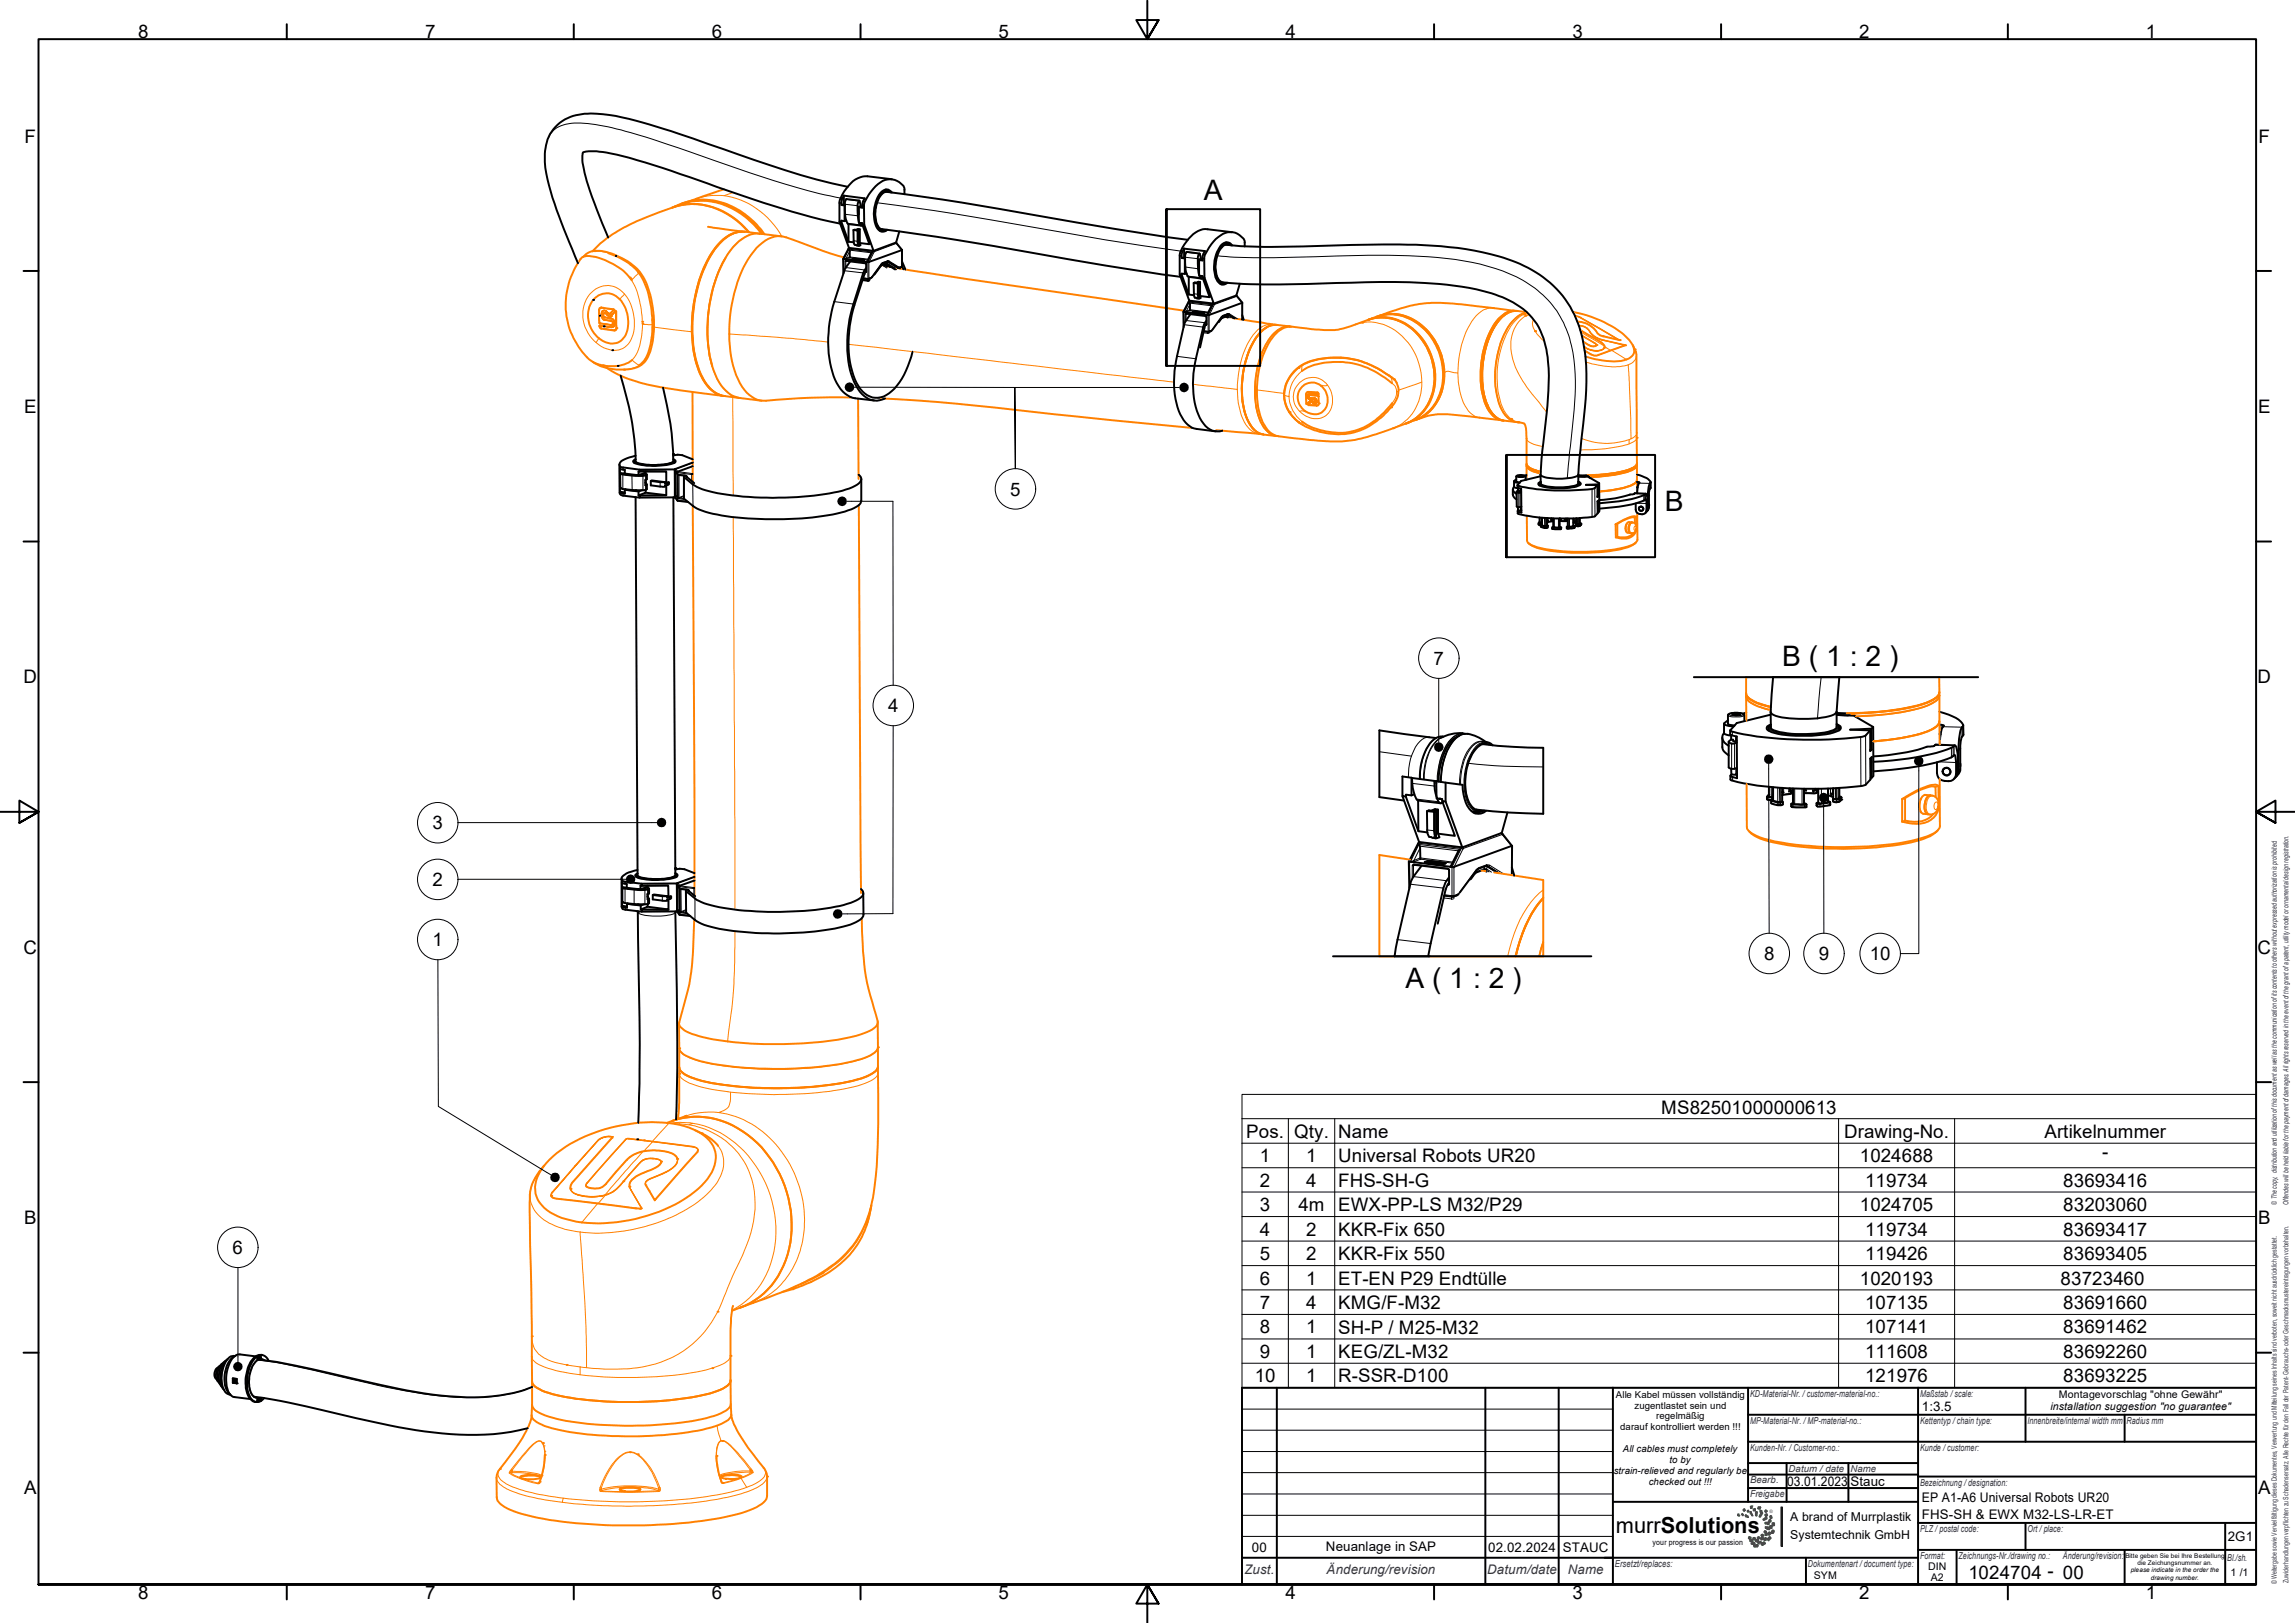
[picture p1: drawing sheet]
<svg xmlns="http://www.w3.org/2000/svg" width="594mm" height="420mm" viewBox="0 0 594 420" stroke-linecap="round" stroke-linejoin="round" font-family="sans-serif">
<defs><g id="words">
<g font-size="7.3">
<text x="311.6" y="51.8">A</text>
<text x="431" y="132.2">B</text>
<text x="461.3" y="172.4">B ( 1 : 2 )</text>
<text x="363.8" y="255.8">A ( 1 : 2 )</text>
</g>
<text font-size="5.7" x="418.3" y="396.9">murrSolutions</text>
<g font-size="4.8">
<text x="35.8" y="9.8">8</text>
<text x="110" y="9.8">7</text>
<text x="184.3" y="9.8">6</text>
<text x="258.5" y="9.8">5</text>
<text x="332.7" y="9.8">4</text>
<text x="407" y="9.8">3</text>
<text x="481.3" y="9.8">2</text>
<text x="555.5" y="9.8">1</text>
<text x="6.3" y="36.9">F</text>
<text x="584.6" y="36.9">F</text>
<text x="6.2" y="106.9">E</text>
<text x="584.5" y="106.9">E</text>
<text x="261.5" y="128.3">5</text>
<text x="371.1" y="172.1">7</text>
<text x="6.1" y="176.9">D</text>
<text x="584.4" y="176.9">D</text>
<text x="229.9" y="184.4">4</text>
<text x="112" y="214.7">3</text>
<text x="112" y="229.4">2</text>
<text x="112" y="245">1</text>
<text x="6.1" y="246.9">C</text>
<text x="456.6" y="248.6">8</text>
<text x="470.8" y="248.6">9</text>
<text x="484" y="248.6">10</text>
<text x="584.4" y="246.9">C</text>
<text x="430" y="288.3">MS82501000000613</text>
<text x="322.6" y="294.6">Pos.</text>
<text x="335" y="294.6">Qty.</text>
<text x="346.4" y="294.6">Name</text>
<text x="477.4" y="294.6">Drawing-No.</text>
<text x="529.2" y="294.6">Artikelnummer</text>
<text x="544.2" y="299.9">-</text>
<text x="326.1" y="300.9">1</text>
<text x="338.1" y="300.9">1</text>
<text x="346.4" y="300.9">Universal Robots UR20</text>
<text x="481.5" y="300.9">1024688</text>
<text x="326.1" y="307.2">2</text>
<text x="338.1" y="307.2">4</text>
<text x="346.4" y="307.3">FHS-SH-G</text>
<text x="482.8" y="307.2">119734</text>
<text x="534.1" y="307.2">83693416</text>
<text x="6.2" y="316.9">B</text>
<text x="326.1" y="313.5">3</text>
<text x="336.1" y="313.5">4m</text>
<text x="346.4" y="313.5">EWX-PP-LS M32/P29</text>
<text x="481.5" y="313.5">1024705</text>
<text x="534.1" y="313.5">83203060</text>
<text x="584.5" y="316.9">B</text>
<text x="326.1" y="319.9">4</text>
<text x="338.1" y="319.9">2</text>
<text x="346.4" y="319.9">KKR-Fix 650</text>
<text x="482.8" y="319.9">119734</text>
<text x="534.1" y="319.9">83693417</text>
<text x="60.2" y="324.7">6</text>
<text x="326.1" y="326.2">5</text>
<text x="338.1" y="326.2">2</text>
<text x="346.4" y="326.2">KKR-Fix 550</text>
<text x="482.8" y="326.2">119426</text>
<text x="534.1" y="326.2">83693405</text>
<text x="326.1" y="332.5">6</text>
<text x="338.1" y="332.5">1</text>
<text x="346.4" y="332.5">ET-EN P29 Endtülle</text>
<text x="481.5" y="332.5">1020193</text>
<text x="533.4" y="332.5">83723460</text>
<text x="326.1" y="338.8">7</text>
<text x="338.1" y="338.9">4</text>
<text x="346.4" y="338.9">KMG/F-M32</text>
<text x="482.8" y="338.9">107135</text>
<text x="534.1" y="338.9">83691660</text>
<text x="326.1" y="345.2">8</text>
<text x="338.1" y="345.2">1</text>
<text x="346.4" y="345.2">SH-P / M25-M32</text>
<text x="482.8" y="345.2">107141</text>
<text x="534.1" y="345.2">83691462</text>
<text x="326.1" y="351.5">9</text>
<text x="338.1" y="351.5">1</text>
<text x="346.4" y="351.5">KEG/ZL-M32</text>
<text x="482.8" y="351.5">111608</text>
<text x="534.1" y="351.5">83692260</text>
<text x="324.8" y="357.9">10</text>
<text x="338.1" y="357.9">1</text>
<text x="346.4" y="357.9">R-SSR-D100</text>
<text x="482.8" y="357.9">121976</text>
<text x="534.1" y="357.9">83693225</text>
<text x="6.2" y="386.9">A</text>
<text x="584.5" y="386.9">A</text>
<text x="509.5" y="408.8">1024704 - 00</text>
<text x="35.8" y="414.1">8</text>
<text x="110" y="414.1">7</text>
<text x="184.3" y="414.1">6</text>
<text x="258.5" y="414.1">5</text>
<text x="332.7" y="414.1">4</text>
<text x="407" y="414.1">3</text>
<text x="481.3" y="414.1">2</text>
<text x="555.5" y="414.1">1</text>
</g>
<g font-size="3.4">
<text x="497.5" y="365.2">1:3.5</text>
<text x="462.7" y="384.8">03.01.2023</text>
<text x="479" y="384.8">Stauc</text>
<text x="497.5" y="388.8">EP A1-A6 Universal Robots UR20</text>
<text x="497.5" y="393.3">FHS-SH &amp; EWX M32-LS-LR-ET</text>
<text x="324" y="401.7">00</text>
<text x="343.2" y="401.4">Neuanlage in SAP</text>
<text x="385.3" y="401.7">02.02.2024</text>
<text x="404.6" y="401.7">STAUC</text>
<text x="576.7" y="399">2G1</text>
</g>
<g font-size="3.4" fill="#262659">
<text x="322.1" y="407.5">Zust.</text>
<text x="343.4" y="407.4">Änderung/revision</text>
<text x="385" y="407.5">Datum/date</text>
<text x="405.8" y="407.5">Name</text>
</g>
<g font-size="3.2">
<text x="463.4" y="393.8">A brand of Murrplastik</text>
<text x="463.4" y="398.3">Systemtechnik GmbH</text>
</g>
<g font-size="2.7">
<text x="530.8" y="365">installation suggestion &quot;no guarantee&quot;</text>
<text x="533" y="361.9">Montagevorschlag &quot;ohne Gewähr&quot;</text>
<text x="499.1" y="406.5">DIN</text>
<text x="469.5" y="408.8">SYM</text>
<text x="499.8" y="409.2">A2</text>
<text x="577.4" y="408">1 /1</text>
</g>
<g font-size="2.5">
<text x="418.3" y="361.8">Alle Kabel müssen vollständig</text>
<text x="423.1" y="364.7">zugentlastet sein und</text>
<text x="419.4" y="370.3">darauf kontrolliert werden !!!</text>
<text x="428.7" y="367.5">regelmäßig</text>
<text x="420.1" y="376">All cables must completely</text>
<text x="417.8" y="381.6">strain-relieved and regularly be</text>
<text x="432.2" y="378.8">to by</text>
<text x="426.8" y="384.5">checked out !!!</text>
</g>
<g font-size="2.5" fill="#262659">
<text x="453" y="361.6">KD-Material-Nr. /customer-material-no.:</text>
<text x="497" y="361.6">Maßstab /scale:</text>
<text x="453" y="368.6">MP-Material-Nr. /MP-material-no.:</text>
<text x="497" y="368.6">Kettentyp /chain type:</text>
<text x="524.8" y="368.6">Innenbreite/internal width mm</text>
<text x="550.5" y="368.5">Radius mm</text>
<text x="453" y="375.6">Kunden-Nr. /Customer-no.:</text>
<text x="497" y="375.6">Kunde /customer:</text>
<text x="463" y="381.1">Datum /date</text>
<text x="479" y="381">Name</text>
<text x="453" y="384">Bearb.</text>
<text x="453" y="387.6">Freigabe</text>
<text x="497" y="384.6">Bezeichnung /designation:</text>
<text x="497" y="396.6">PLZ /postal code:</text>
<text x="524.8" y="396.6">Ort/place:</text>
<text x="418" y="405.6">Ersetzt/replaces:</text>
<text x="468" y="405.6">Dokumentenart/document type:</text>
<text x="497" y="403.6">Format:</text>
<text x="507" y="403.5">Zeichnungs-Nr./drawing no.:</text>
<text x="534" y="403.5">Änderung/revision:</text>
<text x="576.5" y="404.1">Bl./sh.</text>
</g>
<text font-size="2" x="427.8" y="399.8">your progress is our passion</text>
<g font-size="1.9" fill="#262659">
<text x="589.4" y="311.9" transform="rotate(-90 589.4 311.9)">© The copy, distribution and utilization ofthis document as well as the communication ofits contents to others without expressed authorization is prohibited.</text>
<text x="592.4" y="311.9" transform="rotate(-90 592.4 311.9)">Offendes will be held liable forthe payment ofdamages. All rights reserved in the event ofthe grant ofa patent, utility model orornamentaldesign registration.</text>
<text x="589.4" y="410.2" transform="rotate(-90 589.4 410.2)">© Weitergabe sowie Vervielfältigung dieses Dokumentes, Verwertung und Mitteilung seines Inhalts sind verboten, soweit nicht ausdrücklich gestattet.</text>
<text x="592.4" y="409.8" transform="rotate(-90 592.4 409.8)">Zuwiderhandlungen verpflichten zu Schadensersatz. Alle Rechte für den Fall der Patent- Gebrauchs- oder Geschmacksmustereintragungen vorbehalten.</text>
</g>
<g font-size="1.7">
<text x="550.2" y="403.3">Bitte geben Sie bei Ihre Bestellung</text>
<text x="551.6" y="407.1">please indicate in the order the</text>
<text x="553.3" y="405.2">die Zeichungsnummer an.</text>
<text x="556.8" y="409">drawing number.</text>
</g>
<text font-size="1.2" fill="#21a41e" x="458.1" y="391.7">®</text>
</g></defs>
<!-- layer: Sichtbare Kanten(DIN) -->
<path d="M175.8 264.6a1.47 1.47 0 0 0 .9 1.8 21.9 21.9 0 0 0 8.9 2.8l2.7 .4" fill="none" stroke="#ff8000" stroke-width=".51"/>
<!-- layer: Sichtbare tangentiale Kanten(DIN) -->
<path d="M189.7 102.8l.1 25.3M189.8 133.8l.4 101.5M190.2 241.1v6.7a139 139 0 0 1-1.9 21.8M227.3 277.7a2.61 2.61 0 0 1-1.9 2.1 45.3 45.3 0 0 1-15.3 3.2l-3.2 .2a114.4 114.4 0 0 1-18.5-.6" fill="none" stroke="#ff8000" stroke-width=".26"/>
<!-- layer: Sichtbare Kanten(DIN) -->
<circle cx="175.8" cy="278" r=".25" fill="#ff8000"/>
<!-- layer: Sichtbare tangentiale Kanten(DIN) -->
<path d="M175.8 278a4.2 4.2 0 0 0 3.4 2.6 39 39 0 0 0 9.2 2M186.1 288h-3.9a15.3 15.3 0 0 0-4.8 1M189.1 282.7a5.3 5.3 0 0 1-.9 4.2l-2.1 1.1a25.5 25.5 0 0 1 18.9 14.6 27.3 27.3 0 0 1-.8 27.3 18.7 18.7 0 0 1-9.3 7.4M224.3 316.1a24.7 24.7 0 0 1-11.1 13.4" fill="none" stroke="#ff8000" stroke-width=".26"/>
<!-- layer: Sichtbare Kanten(DIN) -->
<path d="M227.3 276.1a2.61 2.61 0 0 1-1.9 2.1 41.8 41.8 0 0 1-13.9 3.1 97.5 97.5 0 0 1-30.4-1.6 9 9 0 0 1-5.1-2.7l-.2-.7M213.2 329.5l-5.9 2.9" fill="none" stroke="#ff8000" stroke-width=".51"/>
<g fill="#ff8000">
<circle cx="177.4" cy="289" r=".25"/>
<circle cx="189.5" cy="339.1" r=".25"/>
<circle cx="185.7" cy="339.6" r=".25"/>
<circle cx="161.4" cy="305.8" r=".25"/>
<circle cx="166.7" cy="295.2" r=".25"/>
</g>
<path d="M227.2 264.4a2.28 2.28 0 0 1-1.5 2.2 44.2 44.2 0 0 1-16.3 3.4l-4.9 .2a100 100 0 0 1-16.2-.6M227.3 271.1a4.3 4.3 0 0 1-3.5 2.8 83 83 0 0 1-28.9 2.6 58.9 58.9 0 0 1-15.6-2.5l-2.6-1.2a1.66 1.66 0 0 1-.9-1.5M174.1 290.2a20.5 20.5 0 0 1 19.4 3.6 29.5 29.5 0 0 1 9.9 32.4 20.1 20.1 0 0 1-11.8 12.3M225.6 312.1a23.9 23.9 0 0 1-14.2 19l-1.5 .8" fill="none" stroke="#ff8000" stroke-width=".51"/>
<!-- layer: Sichtbare tangentiale Kanten(DIN) -->
<path d="M180.2 51.5a17.4 17.4 0 0 1 17.5 4l2.6 2.6 2.1 3.1M213.9 275.9a110.1 110.1 0 0 1-24.7 .2M227.3 276a3.5 3.5 0 0 1-2.6 2.5 58.3 58.3 0 0 1-18.1 3 94.1 94.1 0 0 1-25.4-1.9 9.7 9.7 0 0 1-5.1-2.6l-.3-.7M227.3 271.1a4.3 4.3 0 0 1-3.5 2.8 77.5 77.5 0 0 1-23.9 2.9l-3.4-.1a62.1 62.1 0 0 1-18-2.8l-1.8-1.1a1.66 1.66 0 0 1-.9-1.4" fill="none" stroke="#ff8000" stroke-width=".26"/>
<!-- layer: Sichtbare Kanten(DIN) -->
<g fill="#ff8000">
<circle cx="180.2" cy="51.5" r=".25"/>
<circle cx="168.8" cy="82.7" r=".25"/>
<circle cx="165.7" cy="71.1" r=".25"/>
</g>
<!-- layer: Sichtbare tangentiale Kanten(DIN) -->
<path d="M189.8 49.8l-2.3 .9M206.1 332.9l-.2 .3-.7 .5" fill="none" stroke="#ff8000" stroke-width=".26"/>
<!-- layer: Sichtbare Kanten(DIN) -->
<circle cx="205.2" cy="333.7" r=".25" fill="#ff8000"/>
<path d="M179.3 101.5v23.3M179.3 131l.5 100.9M179.7 238a90.1 90.1 0 0 1-1.6 18.4l-2.3 8.2M175.8 276.3v1.7M227.3 276.1a236.7 236.7 0 0 1-.9 31.2 27.9 27.9 0 0 1-10.3 19.8 65.1 65.1 0 0 1-16.8 8.6l-7.7 2.8M227.3 276a2.82 2.82 0 0 1-2 2.2 41 41 0 0 1-13.9 3 96.9 96.9 0 0 1-29.7-1.4 11.5 11.5 0 0 1-5.6-2.6l-.3-.9M177.4 289l-3.3 1.2" fill="none" stroke="#ff8000" stroke-width=".51"/>
<g fill="#ff8000">
<circle cx="227.3" cy="271.1" r=".25"/>
<circle cx="175.8" cy="271.4" r=".25"/>
</g>
<g fill="none" stroke="#ff8000" stroke-width=".51">
<path d="M187.4 49l-8.7 3M222.1 103.2l.1 20.8M222.3 130.7l.6 100.5M223.1 237.7a73.4 73.4 0 0 0 2.2 20.1l1.9 6.6M175.8 265v6.3M175.8 278v7.3l-.3 4.4M175.8 271.4v4.9M227.2 264.7l.1 6.4M227.3 271.1v4.9M173.2 290.7a42.3 42.3 0 0 0-29.1 7.8 13.4 13.4 0 0 0-5.6 8.8 7.6 7.6 0 0 0 4.9 7.1 23.6 23.6 0 0 0 7.2 2.1M177.8 288.8l-.4 .2M225.6 312l-1.3 5"/>
<path d="M209.9 331.9l-4.7 1.8-2.7 .7"/>
</g>
<!-- layer: Sichtbare tangentiale Kanten(DIN) -->
<path d="M166.7 298l2.2-2.4-6.7-.7-10.2 11.4-.2 .4v.4M173.2 290.7l-4.3 4.7-6.1-.7-.8 .1-10 11.4a.68 .68 0 0 0-.4 .8 .68 .68 0 0 0 .7 .4 3.9 3.9 0 0 0 4.5-.8l5.3-6.2a8.3 8.3 0 0 1 4.4-2.4l-9.1 10.4a2.95 2.95 0 0 1-3 1.3 9.3 9.3 0 0 1-6.3-1.2 1.81 1.81 0 0 1 .4-2.7l10.1-11.4a4 4 0 0 0-3.9 .9l-11.8 13.3a1.02 1.02 0 0 0-.1 1.2 1.02 1.02 0 0 0 1.2 .5l10.7 1.2-4.1 5M174.6 290.9h1.4M178.6 290.7l-2.6-.1-2.6 .2M151.8 307.2h.1M162.9 306.9l.4 1.2 2.8 4.7M171.1 300.9a1.88 1.88 0 0 0-2.1-.9 3.5 3.5 0 0 0-3.3 1.1l-4.3 4.9a8.4 8.4 0 0 1-4.7 3.5l-1.8 2M137.7 351.3a3.4 3.4 0 0 0 2.6 2.3 33.6 33.6 0 0 0 9.9 2.3v-2" fill="none" stroke="#ff8000" stroke-width=".26"/>
<!-- layer: Sichtbare Kanten(DIN) -->
<circle cx="137.7" cy="345.9" r=".25" fill="#ff8000"/>
<!-- layer: Sichtbare tangentiale Kanten(DIN) -->
<path d="M178.3 291.2a20.3 20.3 0 0 1 17 23.4 40 40 0 0 1-5.1 14.6l-1.2 2.8a50.9 50.9 0 0 1-5.7 11.5 27.5 27.5 0 0 1-21.8 10.9h-5l-4.7-.3M178.6 290.7l.8 .1-1.1 .4-2.3-.3-.5 .2M181.7 293.4a8.7 8.7 0 0 1 5.6 7 11 11 0 0 1-3.8 8.3 40.4 40.4 0 0 1-23 10.1 35.1 35.1 0 0 1-10.3 .1M137.7 345.9a6.3 6.3 0 0 0 4.5 6.3l3.9 1 4.1 .7" fill="none" stroke="#ff8000" stroke-width=".26"/>
<!-- layer: Sichtbare Kanten(DIN) -->
<circle cx="181.7" cy="293.4" r=".25" fill="#ff8000"/>
<!-- layer: Sichtbare tangentiale Kanten(DIN) -->
<path d="M150.2 318.9l.3 4.9a365.1 365.1 0 0 1 1.3 30.3" fill="none" stroke="#ff8000" stroke-width=".26"/>
<!-- layer: Sichtbare Kanten(DIN) -->
<circle cx="189.1" cy="351" r=".25" fill="#ff8000"/>
<!-- layer: Sichtbare tangentiale Kanten(DIN) -->
<g fill="none" stroke="#ff8000" stroke-width=".26">
<path d="M154.7 295.3l-5.9 6.7 5.9-6.6M158.6 294.4h-.1a4.2 4.2 0 0 0-3.8 1 4 4 0 0 1 3.9-1M161.9 295.1l-7.5 8.4M162.8 294.9l16.7 2M162.8 294.8h-.6l-.3 .3M168.9 295.6l10.6 1.4a1.18 1.18 0 0 1 1.2 .8M169.1 300a3.7 3.7 0 0 0-3.4 1.1M175.3 299.7a2.19 2.19 0 0 1-1.1 2.7l-2.7 1.6-3 1.2a1.38 1.38 0 0 0-1.3 1.5M179.4 290.8a26 26 0 0 1 18.8 15.5 27.8 27.8 0 0 1-1.3 26.2 19.5 19.5 0 0 1-7.4 6.7M179.5 297v-.1a1.21 1.21 0 0 1 1.2 .8M139.6 303.3a9.3 9.3 0 0 0-2.1 8.3 10.1 10.1 0 0 0 6.2 5.8l2.5 .8 4 .7M143 308.7l-.3 .8"/>
<path d="M143.1 308.7l-.4 .5v.5M147.6 307.4a2.05 2.05 0 0 0 1.9 2M147.7 307.9a2.54 2.54 0 0 0 1.8 1.4M148.8 302l-5.7 6.7zM149.5 309.3a13.2 13.2 0 0 0 5.6 .4 11 11 0 0 1-5.6-.4zM154.4 303.5l-2.6 2.9-.1 .6M162.9 304.1l-1.5 1.9a8.8 8.8 0 0 1-6.3 3.7l1.6-.2M162.9 307.3h.1M162.9 307.2l.1 .1M163 307.4l.3 .6M163 307.3l.3 .7M163.3 308l2.8 4.8"/>
<path d="M163.3 308h.1M163.3 308l2.7 4.7M163.3 308v.1M165.6 301l-2.7 3.1M166.1 312.7v.1M167.2 306.8h.1M168.1 308.3h.1M169 300a2.3 2.3 0 0 1 2.1 .7M175.4 300.1a2.77 2.77 0 0 1-1.7 2.6l-1.2 .7-4 1.8a1.64 1.64 0 0 0-1.4 1.4M189.1 351a4.4 4.4 0 0 1-3.5 2.7 67 67 0 0 1-20.8 2.9 103 103 0 0 1-14.6-.7"/>
</g>
<!-- layer: Sichtbare Kanten(DIN) -->
<path d="M173.2 290.7a16.6 16.6 0 0 1 10.4 4.5 7 7 0 0 1 .1 9.1 27.8 27.8 0 0 1-14.5 9.9 42.1 42.1 0 0 1-18.6 2.3M174.1 290.2a20.5 20.5 0 0 1 19.4 3.6 29.5 29.5 0 0 1 9.9 32.4 20.1 20.1 0 0 1-11.8 12.3M189.1 357.3a2.78 2.78 0 0 1-1.9 2.2 47.3 47.3 0 0 1-15.5 3.1 96.1 96.1 0 0 1-28.7-1.7 10.5 10.5 0 0 1-5.1-2.6l-.2-.8" fill="none" stroke="#ff8000" stroke-width=".51"/>
<g fill="#ff8000">
<circle cx="162.9" cy="307.2" r=".25"/>
<circle cx="171.1" cy="300.7" r=".25"/>
</g>
<!-- layer: Sichtbare tangentiale Kanten(DIN) -->
<g fill="none" stroke="#ff8000" stroke-width=".26">
<path d="M169 299.9l1.4 .2M169 299.9l-1.6 .1-1 .3M169 299.9l.1 .1M147.7 307.8a2.16 2.16 0 0 0 1.8 1.4M149.5 309.2a13.2 13.2 0 0 0 5.6 .5M149.5 309.2v.1M155.1 309.7h.1M159.6 307.7a8.2 8.2 0 0 1-4.5 2M159.6 307.7v.1M162.9 304.1l-3.3 3.6M162.9 304.1h.1M165.6 301h.1"/>
<path d="M165.6 301l-2.7 3.1M166.4 300.3l-.8 .7M166.4 300.3l.1 .1M170.4 300.1l.5 .2 .2 .4M170.4 300.1v.1"/>
</g>
<!-- layer: Sichtbare Kanten(DIN) -->
<circle cx="147.7" cy="307.8" r=".25" fill="#ff8000"/>
<!-- layer: Sichtbare tangentiale Kanten(DIN) -->
<path d="M154.7 295.3l-5.9 6.6M154.7 295.3h.1M158.5 294.2l.1 .2M158.5 294.2l-2 .1-1.8 1M158.5 294.2v.2M143 308.6l-.3 .5v.4M143 308.6v.1M148.8 301.9l-5.8 6.7M148.8 301.9v.1" fill="none" stroke="#ff8000" stroke-width=".26"/>
<!-- layer: Sichtbare Kanten(DIN) -->
<circle cx="142.7" cy="309.5" r=".25" fill="#ff8000"/>
<!-- layer: Sichtbare tangentiale Kanten(DIN) -->
<path d="M161.9 295l-7.5 8.4M161.9 295v.1M162.8 294.7l16.7 2.1M162.8 294.7h-.6l-.3 .3M162.8 294.7v.1M179.5 296.8a1.21 1.21 0 0 1 1.2 .8M179.5 296.8v.1M152 306.2l-.3 .4v.3M152 306.2v.1M154.4 303.4v.1M154.4 303.4l-2.4 2.8" fill="none" stroke="#ff8000" stroke-width=".26"/>
<!-- layer: Sichtbare Kanten(DIN) -->
<circle cx="175.3" cy="300" r=".25" fill="#ff8000"/>
<!-- layer: Sichtbare tangentiale Kanten(DIN) -->
<g fill="none" stroke="#ff8000" stroke-width=".26">
<path d="M154.7 295.3h.1M158.4 294.6h.1M158.5 294.2h.1M161.9 295h.1M162.8 294.7h.1M163 299.6h.1M166.5 298h.6a12.8 12.8 0 0 1 5.8 .3v-.1M168.9 295.4l10.6 1.4M169 299.9l1.4 .2M169 299.8a3.4 3.4 0 0 0-2.6 .5M172.9 298.3a2.39 2.39 0 0 1 2.4 2.2 4.6 4.6 0 0 1-2.9 2.8l.1 .1M179.5 296.8a.95 .95 0 0 1 1 .5 .95 .95 0 0 1-.1 1.1"/>
<path d="M180.4 298.4h.1M180.4 298.4l-10.9 12.3-2.5-4.2 .4-.9 1-.6M142.9 308.6h.1M144 310.3h.1M148.5 305.8l-.1 .1M148.8 301.9h.1M149.5 309.2h.1M152 306.2h.1M152.3 307.4h.1M153.6 307.6v.1M154.4 303.4h.1M154.7 311.5l9.8 1.3"/>
<path d="M155.1 309.6v.1M156.8 306.6h.1M159.6 307.7a6.1 6.1 0 0 1-2.9 1.6M162.1 300.4h.1M162.9 304l-3.3 3.7M163.3 308l2.8 4.6M166 312.7l.1 .1M166.1 312.8l-.3 .1M166.4 300.3l-3.5 3.8M168.4 305.1a1.47 1.47 0 0 0-1.3 1.4M168.4 305.1l.1 .1M170.4 300.1a.78 .78 0 0 1 .8 .7 .78 .78 0 0 1-.6 .9 19.5 19.5 0 0 1-5.1 2.4 3.7 3.7 0 0 0-2.6 3l.4 .9"/>
<path d="M172.4 303.3l-4 1.8M172.5 303.4l-4.1 1.7M172.5 303.4h.1M175.3 300a2.49 2.49 0 0 1-1.6 2.6l-1.2 .8M150.2 353.9l1.6 .2M193.3 385a91.1 91.1 0 0 1-26.3 3.7l-6.8 .1-6.7-.3-7.7-.7-.2 1.1"/>
</g>
<!-- layer: Sichtbare Kanten(DIN) -->
<g fill="none" stroke="#ff8000" stroke-width=".51">
<path d="M158.6 294.4l-10.2 11.5a2.13 2.13 0 0 0-.7 2M174.1 290.2l-1.4 .5M180 292.6a15.4 15.4 0 0 1 5.7 3.7l.2 .4M180.7 297.6l-.3 .8-10.9 12.3-2.4-4.2M140.8 301.8a12.5 12.5 0 0 0-3.6 7.1v1.3a259.9 259.9 0 0 0 .3 21.1l.2 26.2M142.7 309.5a1.24 1.24 0 0 0 1.3 .8l20.7 2.5M164.5 312.8l1.3 .1M166.1 312.8l-.4 .1M169.5 310.7h.1M171.1 300.7a1.99 1.99 0 0 1-1.4 1.6l-.7 .3a13.6 13.6 0 0 0-5.6 3.1l-.3 .5-.2 1.1M175.4 300.1a3 3 0 0 0-2.5-1.9 12.7 12.7 0 0 0-9.3 1l-.6 .4a43.1 43.1 0 0 0-6.2 7 3.7 3.7 0 0 1-3.9 1l-1-.3-.2-.4M189.7 338.1a28.8 28.8 0 0 0-.6 7.1v12.1"/>
<path d="M191.6 338.5l-2.1 .8"/>
</g>
<circle cx="198.6" cy="382.2" r=".25" fill="#ff8000"/>
<!-- layer: Sichtbare tangentiale Kanten(DIN) -->
<path d="M197.7 380a2.1 2.1 0 0 1-.8 3.2l-1.5 1-2.1 .8M198.6 382.2a4.2 4.2 0 0 1-2.8 3 51.7 51.7 0 0 1-16 3.8 149.3 149.3 0 0 1-34.2-.1" fill="none" stroke="#ff8000" stroke-width=".26"/>
<!-- layer: Sichtbare Kanten(DIN) -->
<circle cx="129.4" cy="380.3" r=".25" fill="#ff8000"/>
<!-- layer: Sichtbare tangentiale Kanten(DIN) -->
<path d="M137.6 374.2a2.32 2.32 0 0 1 2.5-1.1 7.4 7.4 0 0 1 .9 5.8l-.7 2.8-.6 2.1-.3 .2a19.3 19.3 0 0 1-7.6-2.7l2.5-3.4zM159.6 377.7a5 5 0 0 1 3.9-1.8 6.7 6.7 0 0 1 4.1 3 19.5 19.5 0 0 1 3.3 7l-.2 .2a96.1 96.1 0 0 1-15.4-.1v-.1a16.7 16.7 0 0 1 2.8-6.3zM185.7 369l.1 1.2 .8 2.7a3.1 3.1 0 0 0-1.2 3.1 16.9 16.9 0 0 0 1.5 8l1.6-.3 3.3-1 1.5 2.3M186.9 373h.1M128.5 382.6a4.3 4.3 0 0 0 3.1 3 46.3 46.3 0 0 0 14 3.3M129.4 380.3a2.14 2.14 0 0 0 .8 3.3 28.6 28.6 0 0 0 11.3 3.6l4.3 .6M140.2 381.9l-.4-.2a25.8 25.8 0 0 0-7.2-.8v.3a20.3 20.3 0 0 1 7.5 1M140.2 382.3h.1M140.3 381.9h.1M155.6 385.6a31.4 31.4 0 0 1 14.9 0l-.1 .2a32.7 32.7 0 0 0-14.6 0z" fill="none" stroke="#ff8000" stroke-width=".26"/>
<!-- layer: Sichtbare Kanten(DIN) -->
<path d="M134.7 382.3a7.5 7.5 0 0 1 5.2-.1l.1 .2a7.6 7.6 0 0 1-5.3 .1zM134.7 382.6a3.9 3.9 0 0 1 3.2-.6l1.4 .1 .5 .2 .1 .3M160.4 385.5a7.4 7.4 0 0 1 5.4 0v.1a7.7 7.7 0 0 1-5.3 .1zM160.5 385.7a3.1 3.1 0 0 1 2.6-.5 2.78 2.78 0 0 1 2.6 .5M186.6 382.2a8.2 8.2 0 0 1 5.4 0v.1a7.4 7.4 0 0 1-5.4 .1zM186.8 382.5v-.1a6.6 6.6 0 0 1 5 0v.1M198.6 387.3a3.2 3.2 0 0 1-2.1 2.4 41.8 41.8 0 0 1-14.8 4 146.1 146.1 0 0 1-42.5-.8 25.7 25.7 0 0 1-9.2-3.2l-.5-.4a2.05 2.05 0 0 1-.9-1.7" fill="none" stroke="#ff8000" stroke-width=".51"/>
<g fill="#ff8000">
<circle cx="163.1" cy="376" r=".25"/>
<circle cx="165.1" cy="376.5" r=".25"/>
</g>
<path d="M189.2 363.5a2.88 2.88 0 0 1-2 2 42.2 42.2 0 0 1-15.4 3.2 101.2 101.2 0 0 1-27.7-1.4 13.4 13.4 0 0 1-5.9-2.5l-.5-1.1" fill="none" stroke="#ff8000" stroke-width=".51"/>
<g fill="#ff8000">
<circle cx="184.4" cy="354.2" r=".25"/>
<circle cx="146.7" cy="353.4" r=".25"/>
</g>
<path d="M189.1 357.3a2.78 2.78 0 0 1-1.9 2.2 47.3 47.3 0 0 1-15.5 3.1 96.1 96.1 0 0 1-28.7-1.7 10.5 10.5 0 0 1-5.1-2.6l-.2-.8M189.3 366.1a2.66 2.66 0 0 1-1.8 2.1 38.8 38.8 0 0 1-14 3.1 97.8 97.8 0 0 1-29.5-1.3 11.3 11.3 0 0 1-6.2-2.9l-.2-.7" fill="none" stroke="#ff8000" stroke-width=".51"/>
<!-- layer: Sichtbare tangentiale Kanten(DIN) -->
<path d="M185.5 376.9a4.1 4.1 0 0 1 1.2-3.9 5 5 0 0 1 3.4 2.5l2.7 3.2 1.4 1.8v.3M186.6 372.9a2.92 2.92 0 0 1 2.4 1.2l3.5 3.7 2.4 3.2v.2l-.6 .4-2.5 1.1" fill="none" stroke="#ff8000" stroke-width=".26"/>
<!-- layer: Sichtbare Kanten(DIN) -->
<circle cx="185.5" cy="376.9" r=".25" fill="#ff8000"/>
<!-- layer: Sichtbare tangentiale Kanten(DIN) -->
<path d="M186.1 381.9h.1M186.2 382.3h.1M186.3 382.3a21.3 21.3 0 0 1 8.4-1.2 25 25 0 0 1-7.6 2.8M186.5 383.1h.1M186.6 383.5h.2M186.9 383.8l.2 .1M187.1 383.9l.2 .1M194.4 380.3l-.2 .2 .2 .3h-.2a21.6 21.6 0 0 0-8 1.1" fill="none" stroke="#ff8000" stroke-width=".26"/>
<!-- layer: Sichtbare Kanten(DIN) -->
<circle cx="187" cy="383.9" r=".25" fill="#ff8000"/>
<!-- layer: Sichtbare tangentiale Kanten(DIN) -->
<path d="M140.8 374.3h.1M141 375.7h.1M187 383.9h.1M194.2 380.8v.3M194.6 380.5l-.2 .3 .5 .4" fill="none" stroke="#ff8000" stroke-width=".26"/>
<!-- layer: Sichtbare Kanten(DIN) -->
<circle cx="141" cy="376.7" r=".25" fill="#ff8000"/>
<!-- layer: Sichtbare tangentiale Kanten(DIN) -->
<g fill="none" stroke="#ff8000" stroke-width=".26">
<path d="M141 376.7a4.1 4.1 0 0 0-1.2-3.6 3.6 3.6 0 0 0-2.6 1.8l-4.6 5.7M132.1 380.7l.2 .2M132.3 380.9l-.5 .5M132.4 380.3l.2 .3M132.6 381.2h-.5a18.5 18.5 0 0 0 7.4 2.7M132.6 380.6v.3h-.3M132.6 380.6l-.3 .3M139.7 383.6h.1M139.9 383.2l-.1 .1M155.6 385.2a17.3 17.3 0 0 1 5.9-8.8 3.5 3.5 0 0 1 4.4 1 20.4 20.4 0 0 1 4.6 7.8M155.6 385.2l-.1 .4zM155.9 385.9l-.3 .1 9.3 .1 5.6-.2h-.3"/>
<path d="M170.5 385.2l.1 .4z"/>
</g>
<!-- layer: Sichtbare Kanten(DIN) -->
<circle cx="139.7" cy="383.6" r=".25" fill="#ff8000"/>
<!-- layer: Sichtbare tangentiale Kanten(DIN) -->
<path d="M139.4 384l-.3 .1" fill="none" stroke="#ff8000" stroke-width=".26"/>
<!-- layer: Sichtbare Kanten(DIN) -->
<circle cx="139.4" cy="384" r=".25" fill="#ff8000"/>
<!-- layer: Sichtbare tangentiale Kanten(DIN) -->
<path d="M155.3 385.5l.2 .1 .1 .5M155.3 385.1l.3 .1M170.8 385.1l-.3 .1M170.9 385.4l-.3 .2v.5" fill="none" stroke="#ff8000" stroke-width=".26"/>
<!-- layer: Sichtbare Kanten(DIN) -->
<path d="M137.7 357.5l-.1 8.9M189.1 357.3l.2 8.8M137.6 366.5l-.1 1a28.8 28.8 0 0 1-5.4 9.3l-2.7 3.5M185.5 376.9a15.3 15.3 0 0 0 1.5 7M189.3 366.2l.2 1a16.9 16.9 0 0 0 2.9 5.7l1.2 1.9 4.2 5.4a3.1 3.1 0 0 1 .8 2v5.1M128.5 382.6l.1 5" fill="none" stroke="#ff8000" stroke-width=".51"/>
<g fill="#ff8000">
<circle cx="186.9" cy="373" r=".25"/>
<circle cx="140.5" cy="373.7" r=".25"/>
<circle cx="140.5" cy="373.5" r=".25"/>
</g>
<path d="M188.8 86.5a24 24 0 0 0 3.9 14.4 6.4 6.4 0 0 0 5.6 2.8M141 376.7a15.4 15.4 0 0 1-1.6 7.3M129.4 380.3h-.1a3.1 3.1 0 0 0-.8 2.1v.2" fill="none" stroke="#ff8000" stroke-width=".51"/>
<!-- layer: Sichtbare tangentiale Kanten(DIN) -->
<path d="M188.8 86.5l16.4 1.1 9.2 1M219.6 89.1l84.3 9.8M309 99.5l11.2 1.3a21 21 0 0 0 2.3 9.2 4.9 4.9 0 0 0 3.4 2.3" fill="none" stroke="#ff8000" stroke-width=".26"/>
<!-- layer: Sichtbare Kanten(DIN) -->
<g fill="#ff8000">
<circle cx="168.8" cy="83" r=".25"/>
<circle cx="165.5" cy="70.9" r=".25"/>
</g>
<path d="M176.3 52.9a17.4 17.4 0 0 1 17.8 4.3l3.1 3.4" fill="none" stroke="#ff8000" stroke-width=".51"/>
<g fill="#ff8000">
<circle cx="168.7" cy="87.4" r=".25"/>
<circle cx="166.3" cy="83.8" r=".25"/>
<circle cx="163" cy="71.9" r=".25"/>
<circle cx="163.2" cy="68.5" r=".25"/>
</g>
<path d="M174.1 53.7a17.7 17.7 0 0 1 18.8 5.3l1 1.1M191.9 60a8.3 8.3 0 0 0-6.1 3.5 31.7 31.7 0 0 0-6.4 16.4 35.2 35.2 0 0 0 1.7 16.5 9.4 9.4 0 0 0 5.6 5.9M187.8 66.8a38.9 38.9 0 0 0-3.5 27.9M196.7 60.5a8.2 8.2 0 0 0-6.9 3.4 31.6 31.6 0 0 0-6.3 16.5 31.2 31.2 0 0 0 2.6 18.5 7.9 7.9 0 0 0 5.4 4.1M203.5 61.4a6.5 6.5 0 0 0-6.9 2.1 25.9 25.9 0 0 0-6.9 13.9l-.7 4.5-.2 4.6" fill="none" stroke="#ff8000" stroke-width=".51"/>
<!-- layer: Sichtbare tangentiale Kanten(DIN) -->
<path d="M192.8 60a8.8 8.8 0 0 0-7.6 4.4 36.2 36.2 0 0 0-5.9 21.6 25.3 25.3 0 0 0 3.5 13.3l.7 .8a6.5 6.5 0 0 0 4.1 2.4M196.7 60.5a7.2 7.2 0 0 0-6.2 2.7 27.8 27.8 0 0 0-6.6 14.2 33.9 33.9 0 0 0 1.6 20.6 8.7 8.7 0 0 0 6 5M329.4 84a6.8 6.8 0 0 0-6.1 4.3 25.7 25.7 0 0 0-3 12.5" fill="none" stroke="#ff8000" stroke-width=".26"/>
<!-- layer: Sichtbare Kanten(DIN) -->
<g fill="#ff8000">
<circle cx="333.8" cy="106.7" r=".25"/>
<circle cx="336.1" cy="95.2" r=".25"/>
</g>
<path d="M154.4 64.9a16.3 16.3 0 0 1 11.7 6.1 24.1 24.1 0 0 1 3.2 13.1M160.4 77.4a4.6 4.6 0 0 0-4.9-1.2 4.6 4.6 0 0 0-3.1 3.9 7.4 7.4 0 0 0 2.6 7.4M330.5 84.1h-.6a7.3 7.3 0 0 0-5.4 4.4 25.8 25.8 0 0 0-2 19.2 7.2 7.2 0 0 0 4 4.7l.6 .1" fill="none" stroke="#ff8000" stroke-width=".51"/>
<!-- layer: Sichtbare tangentiale Kanten(DIN) -->
<path d="M160.4 77.4l1.3-1.3a5.8 5.8 0 0 0-9.9 1.4 9.3 9.3 0 0 0 2.5 11.2l.7-1.2" fill="none" stroke="#ff8000" stroke-width=".26"/>
<!-- layer: Sichtbare Kanten(DIN) -->
<circle cx="154" cy="65" r=".25" fill="#ff8000"/>
<!-- layer: Sichtbare tangentiale Kanten(DIN) -->
<path d="M154 65h1.2l2.3 .6M168.9 84.1h.4M169.3 84.7l9.8 1.2M350.9 84a11.9 11.9 0 0 1 12.8 3.9 15.8 15.8 0 0 1 1.9 19.2l-1.2 1.4-1.4 1.1-2.3 1.2" fill="none" stroke="#ff8000" stroke-width=".26"/>
<!-- layer: Sichtbare Kanten(DIN) -->
<path d="M174 53.8a17.8 17.8 0 0 1 18.8 5.2l1 1.1M192.8 60a8.3 8.3 0 0 0-6.9 3.3 31.3 31.3 0 0 0-6.4 16.4l-.4 6.2M157.5 65.6a13.7 13.7 0 0 1 9.7 8.5 32.2 32.2 0 0 1 1.7 10M169.3 84.1v.6" fill="none" stroke="#ff8000" stroke-width=".51"/>
<circle cx="360.7" cy="110.8" r=".25" fill="#ff8000"/>
<path d="M325.6 86.9a24.4 24.4 0 0 0-2.8 21.6M328 84.7a14.9 14.9 0 0 0-5.7 9.5l-.5 2.5-.4 3.8M333.9 84.6a6.5 6.5 0 0 0-5.9 4 25.4 25.4 0 0 0-2 19.8 6.5 6.5 0 0 0 4.4 4.5M341.9 99.9a3.8 3.8 0 0 0-5.2 .7 3.8 3.8 0 0 0 .5 5.3l.7 .6M354.2 82.8a12.2 12.2 0 0 1 13.8 5 15.8 15.8 0 0 1 .9 18l-.7 .9a10 10 0 0 1-4.3 2.9M325.4 100.9a16.7 16.7 0 0 0 2.8 10.5l1 .8 1.8 .7M332.4 101.8a9.1 9.1 0 0 0 3.8 7.5M332.4 102.3a9.3 9.3 0 0 0 4.1 7.2" fill="none" stroke="#ff8000" stroke-width=".51"/>
<!-- layer: Sichtbare tangentiale Kanten(DIN) -->
<path d="M330.6 84.1a6.1 6.1 0 0 0-5.5 3.6 25.3 25.3 0 0 0-2.2 20.9 6 6 0 0 0 4.2 3.9M333.8 84.5a5.7 5.7 0 0 0-4.9 2.8 24.7 24.7 0 0 0-2.7 21.7 5.8 5.8 0 0 0 4.1 3.9M341.9 99.9h1.4l.3-.2a4.9 4.9 0 0 0-7.3-.5 4.9 4.9 0 0 0 .2 7.3h1.4M368 98.9l-6 2.1M324.9 100.9l7.5 .9M332.4 102.3h.1" fill="none" stroke="#ff8000" stroke-width=".26"/>
<!-- layer: Sichtbare Kanten(DIN) -->
<circle cx="336" cy="95.2" r=".25" fill="#ff8000"/>
<!-- layer: Sichtbare tangentiale Kanten(DIN) -->
<path d="M321.4 100.5h.1" fill="none" stroke="#ff8000" stroke-width=".26"/>
<!-- layer: Sichtbare Kanten(DIN) -->
<g fill="#ff8000">
<circle cx="166.2" cy="83.3" r=".25"/>
<circle cx="163.3" cy="72.2" r=".25"/>
<circle cx="163.4" cy="68.7" r=".25"/>
<circle cx="333.8" cy="106.7" r=".25"/>
</g>
<path d="M334.4 84.6a6.5 6.5 0 0 0-5.5 3.5 24.5 24.5 0 0 0-3.5 12.8M321.4 100.5a16.6 16.6 0 0 0 2.9 10.4l.4 .4" fill="none" stroke="#ff8000" stroke-width=".51"/>
<circle cx="360.9" cy="98.2" r=".25" fill="#ff8000"/>
<path d="M337 96.1a16.8 16.8 0 0 1 9.8-2.4 21.1 21.1 0 0 1 13.6 5.5M357.2 95.7a21.8 21.8 0 0 0-19.4-1.6 9.5 9.5 0 0 0-5.4 8.2M359.5 97.2l1.3 .9 .7 .9M360.8 98.1a23.8 23.8 0 0 0-16.8-5.5 12.1 12.1 0 0 0-9.9 4.7l-.5 .7a7.5 7.5 0 0 0-1.2 3.8" fill="none" stroke="#ff8000" stroke-width=".51"/>
<!-- layer: Sichtbare tangentiale Kanten(DIN) -->
<path d="M337.1 94.5l-.1 1.6a8.4 8.4 0 0 0-3.3 6.6l-1.3-.4M360 97.5l.1 .3a2.71 2.71 0 0 0 1.1 2.3l.3 1.4 .5-.4M333.7 102.7a8.7 8.7 0 0 0 3.4 6.4l.1 .9M360.4 104.4v.5l-.3 .6" fill="none" stroke="#ff8000" stroke-width=".26"/>
<!-- layer: Sichtbare Kanten(DIN) -->
<circle cx="360.1" cy="105.5" r=".25" fill="#ff8000"/>
<!-- layer: Sichtbare tangentiale Kanten(DIN) -->
<path d="M343.6 99.7a5.7 5.7 0 0 1-.7 8.1 5.3 5.3 0 0 1-6.4-1.3M339 103h1.4M339 102.3l2.2 .2M339 102.3l2.3 .3M339 102.3h.1M339.1 102.9l-.3-.1v-.3v.3l.3 .2 1.3 .1M339.6 104.1v.1M340.4 103l.5 .6zM340.9 103.6a.61 .61 0 0 1-.1 .8 .61 .61 0 0 1-.8 .1l-.4-.3M341.2 102.5l.1 .1M341.3 102.6h.1M361.5 101.5l-.3 1.6-.8 1.3" fill="none" stroke="#ff8000" stroke-width=".26"/>
<!-- layer: Sichtbare Kanten(DIN) -->
<g fill="none" stroke="#ff8000" stroke-width=".51">
<path d="M341.9 99.9a4.4 4.4 0 0 1 0 7 4.1 4.1 0 0 1-4-.4M338.7 102.7l.2 .3 1.3 .2M338.7 102.7h.1M338.8 102.5l-.1 .2M339 102.3l2.2 .1M339.6 104.1l.4 .3M340 104.4h.6M340 104.4v.1M340.2 103v.2M340.2 103.2h.2M340.4 103.2l.3 .5M340.4 103.1v.1"/>
<path d="M340.6 104.4l.1 .1M340.7 104.1l-.1 .3M340.7 103.7v.4M340.7 104.1h.2M340.9 103.6l-.2 .1M341.2 102.4l.1 .2M341.2 102.4v.1M360.4 104.4a17.9 17.9 0 0 1-13 7.7 18.1 18.1 0 0 1-10.3-3"/>
</g>
<circle cx="341.4" cy="104.4" r=".25" fill="#ff8000"/>
<g fill="none" stroke="#ff8000" stroke-width=".51">
<path d="M338.1 102h.1M338.3 101.6h2.7l.4 .3-.1 .3-2.2-.2a.67 .67 0 0 0-.6 .7 .67 .67 0 0 0 .5 .7h1.2a.48 .48 0 0 1 .4 .4 .48 .48 0 0 1-.2 .4l-1.1-.5-1 .9h-.2v-2.6zM338.3 104.4l-.2 .1M338.6 104.7l.1 .2 2.1 .1M338.6 104.7l.2 .1M339 102.3l-.3 .2M339.2 101.9l-.1 .1M339.2 104.1h.4M339.2 104.1l.1 .1M339.2 104.1l-.6 .6M340.8 104.9v.1M341 101.6h.1"/>
<path d="M341.3 102.6l.1 2-.3 .4h-.3"/>
</g>
<!-- layer: Sichtbare tangentiale Kanten(DIN) -->
<g fill="none" stroke="#ff8000" stroke-width=".26">
<path d="M338.2 102l.1 2.4zM338.4 101.6l-.2 .4 .2-.4 .4-.1zM338.7 101.5l2.4 .1-2.3-.1M338.9 102.3l-.1 .2zM339.2 101.9l2 .1zM339.2 101.9a.66 .66 0 0 0-.8 .6M339.3 104.2l-.5 .6M339.3 104.2h.3l-.3-.1-.5 .7M341.1 101.6h.1M341.1 101.6l.2 .4zM341.2 102h.1M341.2 102v.2"/>
<path d="M341.3 102.6l.1 1.8zM341.3 104.4l-.1 .4-.4 .1h-2M341.3 102h.1M341.4 104.4l-.3 .5-2.3-.1"/>
</g>
<!-- layer: Sichtbare Kanten(DIN) -->
<circle cx="338.4" cy="102.5" r=".25" fill="#ff8000"/>
<path d="M338.4 102.5h.1" fill="none" stroke="#ff8000" stroke-width=".51"/>
<!-- layer: Sichtbare tangentiale Kanten(DIN) -->
<path d="M339.2 101.9a.66 .66 0 0 0-.8 .6" fill="none" stroke="#ff8000" stroke-width=".26"/>
<!-- layer: Sichtbare Kanten(DIN) -->
<circle cx="338.4" cy="102.5" r=".25" fill="#ff8000"/>
<!-- layer: Sichtbare tangentiale Kanten(DIN) -->
<path d="M338.4 102.5l.1 .5" fill="none" stroke="#ff8000" stroke-width=".26"/>
<!-- layer: Sichtbare Kanten(DIN) -->
<circle cx="338.5" cy="103" r=".25" fill="#ff8000"/>
<!-- layer: Sichtbare tangentiale Kanten(DIN) -->
<path d="M338.4 102.5l.1 .5M339 103.4l1.2 .1M339 103.4h.1M339.1 103.7h.4zM339.5 103.7l.4 .2zM339.9 103.9l.3 .2M339.9 103.9l-.1 .1M340.2 103.4v.1M340.2 103.5h.1M340.5 103.8v.3h-.3M340.6 103.8l-.2-.3 .1 .6h-.3l-.3-.2M340.6 103.8h.1" fill="none" stroke="#ff8000" stroke-width=".26"/>
<!-- layer: Sichtbare Kanten(DIN) -->
<path d="M339.1 103.7v.2M339.5 103.7l-.1 .1M340.2 104.1l-.1 .1M340.4 103.5h.1M340.5 104l.1 .1" fill="none" stroke="#ff8000" stroke-width=".51"/>
<circle cx="339.1" cy="103.7" r=".25" fill="#ff8000"/>
<!-- layer: Sichtbare tangentiale Kanten(DIN) -->
<path d="M338.3 104.4h.1M338.3 104.5l.8-.8zM338.3 104.5v.1M338.3 104.6h.1M338.5 103l.5 .4-.5-.4" fill="none" stroke="#ff8000" stroke-width=".26"/>
<!-- layer: Sichtbare Kanten(DIN) -->
<path d="M179.1 85.9a24.3 24.3 0 0 0 3.7 13.6 7 7 0 0 0 4.7 3" fill="none" stroke="#ff8000" stroke-width=".51"/>
<circle cx="156.3" cy="94.7" r=".25" fill="#ff8000"/>
<path d="M150.2 67a3.3 3.3 0 0 1 3.5-.5 16.3 16.3 0 0 1 9.8 6.1M152 92.5a9.9 9.9 0 0 0 11 1.1l.6-.4M159.2 83.9h-.1a.75 .75 0 0 1-.9 .8l-2.9-.5M168.9 84.1a17.6 17.6 0 0 1-2.2 9.4l-1.2 1M169.3 84.7a15.5 15.5 0 0 1-2.4 9 6.4 6.4 0 0 1-5.1 2" fill="none" stroke="#ff8000" stroke-width=".51"/>
<!-- layer: Sichtbare tangentiale Kanten(DIN) -->
<path d="M165.4 70.7l-1.9 1.9a24.3 24.3 0 0 1 2.8 11.3M155.3 84.4l2.9 .4zM155.3 84.2v.2M158.2 84.7a.76 .76 0 0 0 1-.8 .88 .88 0 0 1-1 .9M168.9 84.1l-2.6-.2a13.8 13.8 0 0 1-2.7 9.3l1.9 1.3-1.8 .9-2 .3" fill="none" stroke="#ff8000" stroke-width=".26"/>
<!-- layer: Sichtbare Kanten(DIN) -->
<circle cx="159.2" cy="83.9" r=".25" fill="#ff8000"/>
<!-- layer: Sichtbare tangentiale Kanten(DIN) -->
<g fill="none" stroke="#ff8000" stroke-width=".26">
<path d="M156.1 81.6h.1M156.2 81.6l.4 .6M156.2 81.6l.2 .4 .3 .1M156.2 81.3v.3M156.7 81.1l-.4 .1v.4M156.7 81.1l-.4 .2M156.7 81.1l1 .9-.6-.5M156.7 81.1l.4 .3M157.1 81.4h.1M158.2 82.4a1.46 1.46 0 0 1 1 1.5l-.2-.9M158.2 82.4l.5 .2 .4 .4M158.2 82.3l-1.6-.2 1.6 .3"/>
<path d="M158.2 82.4v.1"/>
</g>
<!-- layer: Sichtbare Kanten(DIN) -->
<path d="M156.1 81.3l.2 .8M156.1 81.3h.1M156.3 82.1l1.9 .4 .5 .2 .2 .4M156.4 82l-.1 .1M156.7 81.1l-.4-.1-.2 .3M156.7 81.1l1 .8M156.7 81.1h.1M158.9 83.1l.2 .8M159 83l-.1 .1" fill="none" stroke="#ff8000" stroke-width=".51"/>
<circle cx="158.2" cy="81.8" r=".25" fill="#ff8000"/>
<path d="M158.1 81.8h-.5M158.1 81.8h.1M159.5 80.8l-.2-.3-1.2 1.3M159.6 84.9l-.2 .6-.3 .1" fill="none" stroke="#ff8000" stroke-width=".51"/>
<!-- layer: Sichtbare tangentiale Kanten(DIN) -->
<path d="M159.1 85.4v.2M159.3 80.5l.1 .1M159.4 80.6l-1.2 1.2-.5 .1M159.4 80.6l-1.2 1.2-.5 .2M159.4 80.6v.1M159.4 80.7l.1 .1" fill="none" stroke="#ff8000" stroke-width=".26"/>
<!-- layer: Sichtbare Kanten(DIN) -->
<circle cx="159.6" cy="84.9" r=".25" fill="#ff8000"/>
<!-- layer: Sichtbare tangentiale Kanten(DIN) -->
<path d="M155.1 84.4h.2M155.3 84.4h.1M155.6 85l3.5 .4M155.7 84.9l-.3-.1-.1-.4 .3 .6M156 80.5l.7-.1 .8 .7M156 80.5l.5-.3 .5 .3M156 80.5l-.3 .6zM157 80.6l.5 .5M157.5 81.1h-.1M159.5 84.9l-.1 .4-.3 .1 .3-.1zM159.5 84.9l-.1-4.2 .2 4.2" fill="none" stroke="#ff8000" stroke-width=".26"/>
<!-- layer: Sichtbare Kanten(DIN) -->
<path d="M155.3 84.2l-.2 .2 .5 .7M155.6 85.1l3.5 .5M155.6 85v.1M156 80.6l.2-.2 .7 .2M156 80.6l-.3 .5M156 80.5v.1M156.9 80.6l.5 .5M157 80.6h-.1M159.5 80.8l.1 4.1" fill="none" stroke="#ff8000" stroke-width=".51"/>
<circle cx="155.8" cy="81.9" r=".25" fill="#ff8000"/>
<path d="M155.6 79.6l-.3 .1-.2 .5M155.6 79.6l3.2 .6M155.6 79.6v.1M155.1 80.2v3.5l3.1 .5 .4-.3M155.1 80.2h.1M155.8 81.1l.1 1.2 .4 .4M156.3 82.7l1.9 .3a.64 .64 0 0 1 .4 .9M156.3 82.7v.1M158.6 83.9h.1" fill="none" stroke="#ff8000" stroke-width=".51"/>
<!-- layer: Sichtbare tangentiale Kanten(DIN) -->
<g fill="none" stroke="#ff8000" stroke-width=".26">
<path d="M155.6 79.7l-.3 .1-.2 .4 .2 3.3M155.6 79.7l-.4 .5M155.6 79.7l3.1 .4M155.7 79.7l3.1 .5M155.1 80.2l.1 3.3M155.1 83.5h.1M155.2 83.5l3.1 .6M155.2 83.5l.1 .1M155.7 81.1l.1 .8M155.7 81.9l.4 .8 .4 .1M155.8 81.9l.2 .6 .3 .3M156.3 82.8l1.9 .2"/>
<path d="M156.6 82.9l1.6 .2 .4 .5M158.2 83.2h.2a.55 .55 0 0 1-.1 .9l-3-.4M158.6 83.5v.5l-.4 .2M158.6 83.6h.1M158.8 80.2h.1"/>
</g>
<!-- layer: Sichtbare Kanten(DIN) -->
<circle cx="158.8" cy="80.2" r=".25" fill="#ff8000"/>
<path d="M176.7 52.6a17.8 17.8 0 0 1 18.6 4.9l2.6 3.1M160.4 77.4a8.8 8.8 0 0 1 1.3 9.7 4.3 4.3 0 0 1-6.7 .4M157.4 81.1l.3 .2 .3-.1M157.9 81.1l.1 .1M158.8 80.3l-.8 .9" fill="none" stroke="#ff8000" stroke-width=".51"/>
<!-- layer: Sichtbare tangentiale Kanten(DIN) -->
<path d="M161.7 76.1a12.1 12.1 0 0 1 1.6 11.9 5 5 0 0 1-7 2l-2-1.3M157.5 81.1h.4M157.9 81.1l.9-.9z" fill="none" stroke="#ff8000" stroke-width=".26"/>
<!-- layer: Sichtbare Kanten(DIN) -->
<circle cx="165.2" cy="70.4" r=".25" fill="#ff8000"/>
<path d="M174.4 53.6a17.2 17.2 0 0 1 19.4 3.1l1.3 1.1 2.3 2.8M176.3 52.9l-2.2 .8M192.8 60l3.9 .5M187.6 102.5l3.9 .5M220.5 102.9a178.1 178.1 0 0 0-22.2 .8M227.3 103.1a794.9 794.9 0 0 1 50.6 4.6l30.8 3.1M314.8 111.4l11.1 .9" fill="none" stroke="#ff8000" stroke-width=".51"/>
<circle cx="191.5" cy="103" r=".25" fill="#ff8000"/>
<g fill="none" stroke="#ff8000" stroke-width=".51">
<path d="M174 53.8a61.7 61.7 0 0 0-16.3 7.5l-2.3 1.7-2 2.1M183.3 58.7l9.4 1.3M192.8 60a8.7 8.7 0 0 0-7.3 4 35.1 35.1 0 0 0-6.2 21.2 25.1 25.1 0 0 0 3.6 14.2 7.1 7.1 0 0 0 4.7 3.1M154.1 64.9h.3M196.7 60.5l5.7 .7M157 95.2a38.2 38.2 0 0 0 15.6 5.3l14.9 2M329.4 84l1.1 .1M333.9 84.6h.1M334.1 84.6l-.3-.1a9.2 9.2 0 0 0-5.2-.1 6.7 6.7 0 0 0-3 2.5M354.2 82.8l-6 2.1a18.7 18.7 0 0 1-7.5 .4l-6.3-.7M357.2 95.7l2.3 1.5M360.8 98.1l.1 .1"/>
<path d="M361.5 99a5.7 5.7 0 0 1-1.9 7 17 17 0 0 1-21 4.7l-2.4-1.4M191.5 103l5.7 .7M322.8 108.5a6.1 6.1 0 0 0 4.3 4l3.5 .4M325.9 112.3l1.1 .1M363.9 109.6l-3.2 1.2a46.3 46.3 0 0 1-12.8 3.4l-6.7-.1-10.2-1.2"/>
</g>
<circle cx="156" cy="94.6" r=".25" fill="#ff8000"/>
<path d="M176.7 52.6l-.4 .1M150.3 67a19.6 19.6 0 0 0 1.7 25.5M154 65a4.5 4.5 0 0 0-3.2 1.6M203.5 61.4l9.5 3.5 5.5 1.8M228.6 68.7l2.1 .4M231.1 69.2l18.8 3 56.6 8.2M153.5 93.7a13.1 13.1 0 0 0 8.2 2M161.5 95.7h.3M317.1 82l.6 .1M319 82.3l10.4 1.7" fill="none" stroke="#ff8000" stroke-width=".51"/>
<!-- layer: Sichtbare tangentiale Kanten(DIN) -->
<path d="M384.7 80a11.1 11.1 0 0 0-5.6 7 23.6 23.6 0 0 0 .1 18 5.4 5.4 0 0 0 3.8 3.1" fill="none" stroke="#ff8000" stroke-width=".26"/>
<!-- layer: Sichtbare Kanten(DIN) -->
<circle cx="386.5" cy="79.7" r=".25" fill="#ff8000"/>
<!-- layer: Sichtbare tangentiale Kanten(DIN) -->
<path d="M386.5 79.7l-1.8 .3" fill="none" stroke="#ff8000" stroke-width=".26"/>
<!-- layer: Sichtbare Kanten(DIN) -->
<g fill="#ff8000">
<circle cx="391" cy="108.4" r=".25"/>
<circle cx="394.8" cy="81.8" r=".25"/>
<circle cx="394.4" cy="81.4" r=".25"/>
</g>
<path d="M356.6 82a12.1 12.1 0 0 1 13.8 4.7 17 17 0 0 1 3.5 9.7M392.3 80.5l-.6-.1a7.6 7.6 0 0 0-5.4 4.5 25 25 0 0 0-1.6 20 5.7 5.7 0 0 0 4.2 3.9" fill="none" stroke="#ff8000" stroke-width=".51"/>
<!-- layer: Sichtbare tangentiale Kanten(DIN) -->
<path d="M373.9 96.4l1.1-.3 2.4 .5" fill="none" stroke="#ff8000" stroke-width=".26"/>
<!-- layer: Sichtbare Kanten(DIN) -->
<circle cx="379.4" cy="86.1" r=".25" fill="#ff8000"/>
<path d="M373.8 96.4a12.2 12.2 0 0 1-6.8 12" fill="none" stroke="#ff8000" stroke-width=".51"/>
<!-- layer: Sichtbare tangentiale Kanten(DIN) -->
<path d="M354.5 82.7a12.3 12.3 0 0 1 13.7 5 15.9 15.9 0 0 1 1 18 9.7 9.7 0 0 1-5 3.8M356.4 82a12.5 12.5 0 0 1 13.8 5 15.7 15.7 0 0 1 .9 18 10.9 10.9 0 0 1-5 3.8M373.8 96.4h-.3" fill="none" stroke="#ff8000" stroke-width=".26"/>
<!-- layer: Sichtbare Kanten(DIN) -->
<g fill="#ff8000">
<circle cx="355.5" cy="109.1" r=".25"/>
<circle cx="346.8" cy="93.7" r=".25"/>
<circle cx="346.9" cy="92.6" r=".25"/>
<circle cx="352.6" cy="83.5" r=".25"/>
</g>
<path d="M354.4 82.7l-.2 .1a12.2 12.2 0 0 1 13.8 5 15.8 15.8 0 0 1 .9 18l-.7 .9a10 10 0 0 1-4.3 2.9h.3M354.4 82.7a12.2 12.2 0 0 1 13.8 5 15.5 15.5 0 0 1 .3 18.9 11.3 11.3 0 0 1-4.3 3M354.4 82.7l2-.7a12.3 12.3 0 0 1 13.4 4.5 15.8 15.8 0 0 1 1.1 18.8 10.8 10.8 0 0 1-4.8 3.5l-1.9 .8M357.3 81.7a12.3 12.3 0 0 1 13.3 5.3 16.4 16.4 0 0 1 3.2 9.4M373.9 96.4a12.4 12.4 0 0 1-6.7 12l-.9 .4M387.7 83.4a24.9 24.9 0 0 0-3.9 16.5l.6 3.1 .7 1.9M390.1 81.1a13.8 13.8 0 0 0-5.2 8 24.7 24.7 0 0 0 .2 15.8l.8 1.6 1 1.2M392.3 80.5l-14-1.7a35.8 35.8 0 0 0-19.1 2.1l-2.5 .9M410.4 92.3a20.5 20.5 0 0 0 10 1l.6-.2M366.5 108.7l2.6-.9a17.8 17.8 0 0 1 7.6-.4l12.2 1.4" fill="none" stroke="#ff8000" stroke-width=".51"/>
<!-- layer: Sichtbare tangentiale Kanten(DIN) -->
<path d="M408.7 84.4h.7a3.5 3.5 0 0 1 2.5 2.1l.4 .3a6.5 6.5 0 0 0 3 1.4l5.3 1.3M409.2 86l6.1 3.6a.96 .96 0 0 1-1 1 5.8 5.8 0 0 1-4.3-.9M409.4 86.7l3.5 2.1 .4 .4a1.43 1.43 0 0 1-2.1 .1l-1.4-.8M409.4 87l3.2 1.8 .6 .7M410.2 90.8l1.4 .8a2.09 2.09 0 0 0 1.9 .4l3.6-1.3 3.9 2.4M415.4 89.8l1.5 .9" fill="none" stroke="#ff8000" stroke-width=".26"/>
<!-- layer: Sichtbare Kanten(DIN) -->
<g fill="#ff8000">
<circle cx="394.5" cy="81.3" r=".25"/>
<circle cx="397.3" cy="85.7" r=".25"/>
<circle cx="391.2" cy="108.6" r=".25"/>
</g>
<path d="M392.3 80.5l-.6-.1a7.6 7.6 0 0 0-5.4 4.5 25 25 0 0 0-1.6 20 5.7 5.7 0 0 0 4.2 3.9" fill="none" stroke="#ff8000" stroke-width=".51"/>
<g fill="#ff8000">
<circle cx="397.4" cy="85.8" r=".25"/>
<circle cx="394.6" cy="81.3" r=".25"/>
</g>
<path d="M392.7 80.5a6.9 6.9 0 0 0-6 4.4 25.9 25.9 0 0 0-2 19.2 6.7 6.7 0 0 0 4.6 4.8" fill="none" stroke="#ff8000" stroke-width=".51"/>
<circle cx="391.2" cy="108.6" r=".25" fill="#ff8000"/>
<!-- layer: Sichtbare tangentiale Kanten(DIN) -->
<path d="M395.4 80.9a8.5 8.5 0 0 0-6 5.4 25.2 25.2 0 0 0-1 19.2 5.8 5.8 0 0 0 4.2 3.8" fill="none" stroke="#ff8000" stroke-width=".26"/>
<!-- layer: Sichtbare Kanten(DIN) -->
<circle cx="392.7" cy="109.3" r=".25" fill="#ff8000"/>
<!-- layer: Sichtbare tangentiale Kanten(DIN) -->
<path d="M392.7 80.5a5.7 5.7 0 0 0-4.9 2.8 24.8 24.8 0 0 0-3.6 18.9 9.3 9.3 0 0 0 3.8 6.3l1.3 .4M395.2 113.5v.3a6.3 6.3 0 0 0 4.2 1.8" fill="none" stroke="#ff8000" stroke-width=".26"/>
<!-- layer: Sichtbare Kanten(DIN) -->
<circle cx="423.7" cy="113.3" r=".25" fill="#ff8000"/>
<!-- layer: Sichtbare tangentiale Kanten(DIN) -->
<path d="M423.7 113.3a2.47 2.47 0 0 1-2 1.6 43.4 43.4 0 0 1-12.6 1.6" fill="none" stroke="#ff8000" stroke-width=".26"/>
<!-- layer: Sichtbare Kanten(DIN) -->
<path d="M423.7 119.9a2.08 2.08 0 0 1-1.8 1.6 39.2 39.2 0 0 1-11.9 1.6M395.2 120.1l.2 .5 1 .7 2.4 .9" fill="none" stroke="#ff8000" stroke-width=".51"/>
<circle cx="393.1" cy="109.3" r=".25" fill="#ff8000"/>
<!-- layer: Sichtbare tangentiale Kanten(DIN) -->
<path d="M395.2 81.6a9.1 9.1 0 0 0-4 9.6 24.7 24.7 0 0 0 6.7 12.3l2.5 3.2M395.2 81.6h.8M395.7 81.2a4.2 4.2 0 0 0-3.4 1.8 22.2 22.2 0 0 0-4.8 13.7 18.9 18.9 0 0 0 2.3 10.3l.5 .6a4.5 4.5 0 0 0 2.8 1.7M395.8 81.3l-.6 .3M423.2 90.5a2.59 2.59 0 0 1-1.8 4M409.4 113.5a17.5 17.5 0 0 0 12.3 .3v1.1M423.7 112.1a1.97 1.97 0 0 1-1.5 1.5" fill="none" stroke="#ff8000" stroke-width=".26"/>
<!-- layer: Sichtbare Kanten(DIN) -->
<circle cx="423.2" cy="90.5" r=".25" fill="#ff8000"/>
<!-- layer: Sichtbare tangentiale Kanten(DIN) -->
<g fill="none" stroke="#ff8000" stroke-width=".26">
<path d="M395.5 81l-.5 .1M396.9 82.7a3.7 3.7 0 0 0 1.2 4.1l1.7 1.6M407.7 81.9l1 .2 10.1 5.8M407.7 81.8l1.4 .4M408.9 84.4a2.58 2.58 0 0 1 2.6 1.5M408.9 84.3l1 .1 .9 .5M408.9 84.3l-.2 .1M409 82.3l10 5.7M409.4 86.9l3.2 1.9M410.1 89.9a6.6 6.6 0 0 0 3.6 .9 5.5 5.5 0 0 1-3.6-.9zM410.5 93.8a20.1 20.1 0 0 0 10.9 .7l.4 4.5 .4 14.6M410.8 84.9l.7 .9"/>
<path d="M410.8 84.9l-.1 .1M411.5 85.9l1.2 1.3M411.5 85.8l1.2 1.3M411.5 85.8v.1M412.6 88.8l.7 .6M412.7 87.2l1.4 .7h.6M412.7 87.1l2 .8M412.7 87.1v.1M414.7 88.1l.7 .1M414.7 87.9l.7 .2M415.3 88.2h.1M415.4 88.2l5 1.2"/>
<path d="M415.4 89.9l-.7 .7-1 .2 .8-.1 .8-.6M415.4 88.1l5 1.2M415.4 88.1v.1M420.4 89.3h.3zM395.2 120.6a3.2 3.2 0 0 0 2.9 1.9l.7 .2M422.7 135.3a1.69 1.69 0 0 0-.4 2.7M423.2 136.2a.58 .58 0 0 1 .3 .6 .58 .58 0 0 1-.4 .5l-.1-.7zM423.7 120.5v.3a5.5 5.5 0 0 1-3.8 1.8l-2.8 .5-5.7 .5M423.7 124.2a2.47 2.47 0 0 1-1.9 1.6 33.4 33.4 0 0 1-7.8 1.4"/>
</g>
<!-- layer: Sichtbare Kanten(DIN) -->
<g fill="none" stroke="#ff8000" stroke-width=".51">
<path d="M395.4 80.9a7.5 7.5 0 0 0-5.6 4.8 24.4 24.4 0 0 0-1.1 20.4l1 1.4a4.4 4.4 0 0 0 2.9 1.8M407.2 80.8a27.6 27.6 0 0 1 14 6.7l1 1.2a2.51 2.51 0 0 1 .8 2.6 2.51 2.51 0 0 1-2 1.8M423.7 120l-.2 .5a10 10 0 0 1-5.8 2l-2.2 .4-4.8 .2M395.2 120.1a3.2 3.2 0 0 0 2.9 1.9l.7 .2-1.9-.6-1.5-1M395.2 120.6a3.6 3.6 0 0 0 2.9 1.8l.7 .2M418.2 135.7l.5-.1v3.4M418.2 135.7l.1 3.4M418.7 139l-.4 .1M421.1 135.7a1.78 1.78 0 0 0 0 2M421.7 135.2a1.78 1.78 0 0 0-.6 2.6l.3 .1M422.4 135.2a1.74 1.74 0 0 0-.3 2.8M422.5 135.2a1.79 1.79 0 0 0-.5 2.8h.1"/>
<path d="M422.8 138a3.8 3.8 0 0 1-4.1 1M423.2 134a6.7 6.7 0 0 0-4.5 1.6M423.2 134v1.5M423.5 120.5a8.8 8.8 0 0 1-4.8 1.8l-5.5 .7-2.5 .1M423.6 137.1a3.4 3.4 0 0 1-4.6 2.2l-.7-.2M423.6 133.8a3.5 3.5 0 0 0-3.2 .7l-2.2 1.2M423.6 133.8v2.5M423.6 136.8v.3M423.6 133.8l-.4 .2M423.6 137.1l-.1 .1M423.7 120.4v.3a5.5 5.5 0 0 1-3.9 1.8l-3.8 .7-4.6 .3M423.7 124.2l-.1 .6a7.3 7.3 0 0 1-4.5 1.7l-5.1 .7a22.3 22.3 0 0 0 8.9-1.9"/>
<path d="M423.9 139.7l-.1 .3a5.5 5.5 0 0 1-4.1 1.9 55.5 55.5 0 0 1-21.9-.3l-1.7-.7a1.25 1.25 0 0 1-.8-1M423.2 140.7a16.2 16.2 0 0 1-7.5 2.1 47.7 47.7 0 0 1-18.4-1.2l-1.4-.8"/>
</g>
<circle cx="415.4" cy="90" r=".25" fill="#ff8000"/>
<!-- layer: Sichtbare tangentiale Kanten(DIN) -->
<path d="M407.7 81.8l1.4 .3M409.1 82.1l10 5.9M409.1 82.1v.1M410 89.8h.1M410.1 89.8a6.1 6.1 0 0 0 3.6 1M410.1 89.8h.1M412.6 88.7v.1M413.7 90.8h.1M415.3 90l-.4 .4-1.2 .4M415.3 90h.1M419.1 88h.1M420.7 89.3v.1" fill="none" stroke="#ff8000" stroke-width=".26"/>
<!-- layer: Sichtbare Kanten(DIN) -->
<circle cx="413.3" cy="89.3" r=".25" fill="#ff8000"/>
<!-- layer: Sichtbare tangentiale Kanten(DIN) -->
<g fill="none" stroke="#ff8000" stroke-width=".26">
<path d="M407.6 81.7l1.3 .3 10.3 6M408.3 83.2a6.4 6.4 0 0 1 4.3 1.9M408.9 84.3h.7l1.2 .6M408.9 84.2l-.2 .1M409.1 85.4l5.3 3.2 .9 1M409.1 82.1h.1M409.4 86.8l3.5 2 .4 .5M410.1 89.8h.1M410.8 84.9l2 2.1M411.2 89.3h.1M411.6 91.6h.1M412.6 89.6h.1"/>
<path d="M412.6 85.1l1 1.3 1.3 .6M412.6 88.6v.1M412.7 87.1l2 .8M413.1 89.5h.1M413.5 92h.1M413.7 90.7v.1M414.7 87.9l.7 .2M415.3 90h.1M415.4 88.1l5 1.1M420.1 89.6l-3 1.1M420.4 89.3l.3 .1"/>
</g>
<!-- layer: Sichtbare Kanten(DIN) -->
<path d="M420.7 89.4l-.5 .2" fill="none" stroke="#ff8000" stroke-width=".51"/>
<circle cx="414.9" cy="87" r=".25" fill="#ff8000"/>
<!-- layer: Sichtbare tangentiale Kanten(DIN) -->
<path d="M414.9 87l1.7 .4" fill="none" stroke="#ff8000" stroke-width=".26"/>
<!-- layer: Sichtbare Kanten(DIN) -->
<circle cx="419.3" cy="88.1" r=".25" fill="#ff8000"/>
<!-- layer: Sichtbare tangentiale Kanten(DIN) -->
<path d="M416.6 87.4l2.7 .7-.2-.2M422.2 113.6l-.5 .2" fill="none" stroke="#ff8000" stroke-width=".26"/>
<!-- layer: Sichtbare Kanten(DIN) -->
<path d="M392.3 80.5h.4M388.9 108.8l.3 .1" fill="none" stroke="#ff8000" stroke-width=".51"/>
<g fill="#ff8000">
<circle cx="392.6" cy="109.3" r=".25"/>
<circle cx="392.8" cy="109.3" r=".25"/>
</g>
<path d="M395.2 80.8a6.8 6.8 0 0 0-5.1 .3l-1.2 .9-1.2 1.4M422.7 89.3l.8 1.8 .1 .7 .1 20.3M385.1 104.9a5.9 5.9 0 0 0 4.2 4l3.3 .4M392.6 109.3l1.2 .2a1.02 1.02 0 0 1 1.2 1.2l.2 2.8v7.1M423.7 113.3v6.6M423.7 120v.5" fill="none" stroke="#ff8000" stroke-width=".51"/>
<circle cx="395.2" cy="120.6" r=".25" fill="#ff8000"/>
<path d="M415.4 90h-.1M395.2 120.6v3.6M395.2 133.5l.1 6.4M421.7 135.2h.7a1.41 1.41 0 0 1 1.2 1.6 1.41 1.41 0 0 1-1.5 1.2l-.7-.1M423.7 120.5v3.7a1.25 1.25 0 0 1-.8 1.1M423.7 124.3l.1 3.4M423.8 132.8l.1 6.9M395.6 140.6l.3 .2M423.5 140.4l-.3 .3" fill="none" stroke="#ff8000" stroke-width=".51"/>
<circle cx="420.7" cy="89.4" r=".25" fill="#ff8000"/>
<g fill="none" stroke="#ff8000" stroke-width=".51">
<path d="M408.3 83.2a6.7 6.7 0 0 1 5.5 3.3l.7 .4 4.8 1.2M409.1 85.4l3.8 2.3a3.8 3.8 0 0 1 2.5 2.1v.2M409.8 88.4l1.9 1.2 .7 .1 .9-.4M420.3 89.5l-6.8 2.5a2.09 2.09 0 0 1-1.9-.4l-1.4-.8M423.7 112.1v1.2M452 179.5a2.66 2.66 0 0 0 2 2.2l4.4 1.4M452 175.3v4.1a2.53 2.53 0 0 0 2 2.1l.9 .5 3.5 1M452 179.6l.1 6.9M502 175.3v3.9a2.84 2.84 0 0 1-2.2 2.2 51.9 51.9 0 0 1-17.6 3.1l-4.2 .1M502 179.2a2.95 2.95 0 0 1-2.3 2.3 50 50 0 0 1-16.1 3.1l-4.4 .2M502 179.3v7.4M452 180.3a2.53 2.53 0 0 0 2 2.1l.9 .4 3.5 1"/>
<path d="M452.4 180.4l.9 .8 1.6 .8 3.5 1M484.9 191.9a50.5 50.5 0 0 0 14.9-2.9 3.6 3.6 0 0 0 2.2-2.3 2.66 2.66 0 0 1-2 2.2 48.4 48.4 0 0 1-15.1 3zM501.6 180.1a15.3 15.3 0 0 1-8.4 3.3l-5.6 .8-8.4 .5M502 180a2.25 2.25 0 0 1-1.4 1.8 27.5 27.5 0 0 1-10.4 2.8l-3.7 .5-6.1 .4M502 186.8l.1 6M492.4 206.9l.7-.3v5.8M492.4 206.9v5.8M493.1 212.4l-.7 .3M497.3 206.7a3.8 3.8 0 0 0 0 3.6M499.7 205.9l-1.2-.1a1.9 1.9 0 0 0-1.5 2v1.7a1.32 1.32 0 0 0 .8 1.2l1.3 .1M499.7 205.9a1.75 1.75 0 0 0-1.4 2 2.32 2.32 0 0 0 .8 2.9M499.7 205.9a2.51 2.51 0 0 1 2.2 2 2.51 2.51 0 0 1-1.1 2.6l-.9 .4-.8-.1"/>
<path d="M499.8 206a1.93 1.93 0 0 0-1.6 2.2 2.02 2.02 0 0 0 1 2.6M500.4 210.7a6.1 6.1 0 0 1-6.1 1.9l-1.2-.2M501 203.7a6.6 6.6 0 0 0-4.3 .9l-3.6 2M501 203.7l.1 2.7M501.6 215a15.2 15.2 0 0 1-8.3 3.4 96.8 96.8 0 0 1-33.8-.2l-2.7-.7a8.4 8.4 0 0 1-4-2.3M501.8 203.4a4.1 4.1 0 0 0-3.6 .4l-2.1 .9-3.7 2.2M501.8 203.4v4.4M501.8 203.4l-.8 .3M501.8 209.3a5.6 5.6 0 0 1-6.8 3.9l-2.6-.5M501.8 208.7v.6M501.8 209.3h-.2M502.1 201.7l.1 12.1a3 3 0 0 1-2.3 2.3 51 51 0 0 1-16.2 3 93.9 93.9 0 0 1-27-2l-2.2-.8a3.4 3.4 0 0 1-2.3-2.2l-.1-11.2"/>
<path d="M357.1 221.3l7.9 1.2M383.5 225.3l1.1 .2M386.8 225.8l12.7 2M399.5 232.5a32.2 32.2 0 0 0-7.1 15.1 32.3 32.3 0 0 1 7.1-15.1 32.7 32.7 0 0 0-7.2 15.1M399.5 243.9l-1 3.7M399.5 247.2l-.1 .4"/>
</g>
<g fill="none" stroke="#000" stroke-width=".51">
<path d="M217.5 57.9a266.2 266.2 0 0 1-36.7-11.2l-9.3-3.2-6.7-2.1a34.5 34.5 0 0 0-13.1-2.2 .8 .8 0 0 0-.8 .3 .8 .8 0 0 0-.2 .8l.1 1.9 .4 1.8a93.5 93.5 0 0 0 6.2 17.4M218.4 50.7l5.4 .7-.4 .7-.2 1.7-1-.2M218.4 50.7l-.4 .7-.2 1.7M218.4 50.7v2.3M218.6 53.2v4.1l.5-.2M218.6 57.3l-.8-.2v.3M218.7 53l-.9 .1 .9 .1M219.5 48.4a196.3 196.3 0 0 1-28.4-8.4l-15.5-5.4a118.4 118.4 0 0 0-17.9-4.8 17.9 17.9 0 0 0-11.5 1.1 10.6 10.6 0 0 0-5.2 10.4 49 49 0 0 0 3.7 14.7l4.9 12.1M219.6 58v4.6M219.6 58l3.3 .4M220.9 59.5l1.1 .2v3.1l.3 .7M222 59.7l.2-.1 .1 3.9"/>
<path d="M222.2 53.6l.1 1.9M222.2 59.6l-.2-.1 .6-.1v3.5l.2 .6h-.8h.3M222.2 53.6h1M222.3 53.6v4.1l.9 .1v.3M222.4 57.7l.4 .6h.5M222.4 51.9l-3.4-.3a10.1 10.1 0 0 0 .5 6.4h.1M222.6 59.4l-1.7 .1 .1 3.2a.77 .77 0 0 0 .8 .8l.4 .1M222.8 53.5l-.3-1.5h-.2a8 8 0 0 0-.1 4.9l.1 .5M228 59.8l.1 .1M228.1 59.3l19.4 2.8 38.7 6.6 19.4 3M228.3 59.7l-.4 .1M228.3 59.8l.2-.1-.5 .2"/>
<path d="M229.2 49.1l.4 .2M229.2 49.3l.7 .1 .7 .4M229.3 49.6l19.6 2.8 39.1 6.8 19.5 2.9M229.4 49.1l.4 .3-.1-.1M229.4 59.5l-.7 .2h-.7M229.7 49.6a3.2 3.2 0 0 0-2.6 2.8 7.8 7.8 0 0 0 .5 6.6l.9 .4M230.9 49.8a1.76 1.76 0 0 0-3 .2 9.2 9.2 0 0 0-.8 9.1 1.63 1.63 0 0 0 2.6 .4M230.9 46.4l-6.4-.8a6.3 6.3 0 0 0-5.4 3.2l-1.1 1.7-.6 1.4-.1 5.5M232.8 59.9l-.8 2.9-5.9 2.1M234.1 50.3a2.82 2.82 0 0 0-1.9-3.5 4.6 4.6 0 0 0-5.6 1.4 10.3 10.3 0 0 0-3 5.1l.1 4.8M218.2 67l6.2 .8M218.5 67l.1 .1"/>
<path d="M219 67.5l5.2 .7v2.2M219.7 64.5l.3 .5v1.7M219.8 64.2l-1.6 2.8 .1 3.8M220.1 67.7l-1.5 2.1-2.6 8.3a30.9 30.9 0 0 0 .2 20.2 7.4 7.4 0 0 0 5.2 4.8l4.9 .6M220.7 67.2l.6-.2 2.4 .3-.7 .2-2.3-.3 .6-.2 2.3 .4M221 62.7l-1.4-.1-1.8-5.2h-.5l2.5 6.8 6.3 .7-2.4-6.8h-.5l1.8 5.1-2.4-.3M221 67.2l.2-.2 .2 .2M221 67.2h.1M221.1 67.1v.1M221.4 67.1l-.3 .1h.5M221.4 67.2h.2zM221.4 67.1h-.2l.2 .1"/>
<path d="M221.6 67.1l.2 .1h-.1M221.6 67.2v.1M221.7 67.2h.4M221.7 67.2l.2 .1zM221.7 67.2l.3 .1zM221.9 67.2h.2h-.2M222.2 67.3h.2M222.3 67.3v.1M222.5 67.3l.3 .1M222.5 67.3l.1 .1M222.5 67.3h.3M222.6 67.4h.1"/>
<path d="M222.6 67.4h.3M222.6 67.4h.2M222.8 67.3l-.2 .1M222.8 67.3v.1M222.8 67.4h.3M222.8 67.4h.1M222.9 67.4h.1M223.1 67.3l.2 .1-.2 .1 .2-.1M223.1 67.4h-.2h.2v.1M223.3 72.5l1.6 .1M223.4 72.1l1.3 .1M224.2 70.1l-.4 .9-2.6 8a28.6 28.6 0 0 0 .5 20.2 5.6 5.6 0 0 0 7 3.5 13.8 13.8 0 0 0 6.3-7.9l1.2-3.8"/>
<path d="M224.2 69.4l-.7 1.3-2.6 8a31.7 31.7 0 0 0-.2 19.3 8.3 8.3 0 0 0 4.9 5.5 4.5 4.5 0 0 0 3.5-.3M224.4 67.8h.1M224.8 72.3h-.1M225.8 65.3l-1.3 2.4M228.8 68.4l.9 .5M229.3 68.2l2.4 1.6M229.5 68.2l-1.3 .5-1.8 2.3M229.7 67.7l2.9 1.7 .8-.3M229.8 67.7l-1.5 .5-2.6 3.5-.9 .5M230.3 69.1h.4M231.9 62.8l1.6 1.9-8.6 3.2-.5-.1M232.9 69.3v.2"/>
<path d="M233.5 69l-.2 .2M233.5 64.7v4.2M233.5 68.9l.4 .8M233.5 67.7l.9 2.1M306.5 64.4l5.4 .6-.6 1.3v1.1l-1-.2M306.5 64.4l-.6 1.3v1.1M306.5 64.4v2.3M306.7 66.9v4l.4-.1M306.7 70.9l-.8-.1v.3M306.8 66.7l-.9 .1h.9M307.7 71.7v4.5M307.7 71.7l3.3 .4"/>
<path d="M307.8 78.2l.2 .5v1.7M307.9 77.8l-1.6 3 .1 3.9M309 73.3l1.1 .1v3.1l.3 .7M309.1 76.4l-1.4-.2-1.8-5.1-.5-.1 2.4 6.8 6.4 .8-2.4-6.7-.5-.1 1.8 5.1-2.5-.3M310.1 73.4l.2-.1 .1 3.9M310.3 67.2l.1 1.9M310.3 73.3h-.2l.5-.3v3.6l.2 .5h-.7l.3 .1M310.3 67.2h1M310.4 67.4v4l.9 .1v.3M310.5 71.4l.3 .7 .5-.1M310.5 65.6l-3.3-.4-.1 .1a8.3 8.3 0 0 0 .1 5.7l.2 .5 .3 .2M310.6 73l-.4-.1-1.2 .4 .1 3.1a.74 .74 0 0 0 .7 .8l.5 .1"/>
<path d="M310.8 67.2l-.2-1.4-.2-.1a8.7 8.7 0 0 0 0 5.5M310.8 71.4l.1 .1M310.9 71.5h.1M313.9 78.9l-1.4 2.5M316 73.5l.2 .1M316.3 73.1a153.3 153.3 0 0 0 22.2 .4l7.5-.2a207.7 207.7 0 0 1 28.5 .4 48.3 48.3 0 0 1 16.3 4.1 16.8 16.8 0 0 1 9.6 13.6 70.8 70.8 0 0 1-.5 19.5l-.7 5.9-.4 6.1M316.4 73.4l-.4 .1M316.4 73.5l.2-.1-.5 .2M317.2 63.4a160.1 160.1 0 0 0 24.2 .3 264.5 264.5 0 0 1 31.6 0 58.5 58.5 0 0 1 22.5 5.6 27.1 27.1 0 0 1 14.8 21.9 74.1 74.1 0 0 1-.5 18.6l-1.2 13.1M317.2 63l1.1 .2 .4 .3M317.3 62.8l.3 .2M317.4 62.8l.5 .2-.1-.1"/>
<path d="M317.4 73.2l-.4 .2-1-.1M317.8 63.4a2.58 2.58 0 0 0-2.5 2.2 7.5 7.5 0 0 0 .4 7l.8 .5M319 63.5a1.82 1.82 0 0 0-1.9-.8 1.82 1.82 0 0 0-1.4 1.4 9.2 9.2 0 0 0-.5 8.7 1.61 1.61 0 0 0 2.6 .4M319 60.1l-6.4-.7a5.6 5.6 0 0 0-4.9 2.4 7.4 7.4 0 0 0-2.3 4.4v4.8M320 76.5l1.6 1.8M320.9 73.4l-.9 3.1-5.8 2.1M321.6 78.3l-8.6 3.3-.5-.1M321.6 78.4l-.1 4.3M322.2 63.8v-1.3a4.1 4.1 0 0 0-6.9-1.1 11.8 11.8 0 0 0-3.6 5.3l.1 5.2M160.7 97.3a76.8 76.8 0 0 1 3.8 22.2M306.3 80.8l6.2 .7M306.6 80.8h.1"/>
<path d="M307.1 81.2l5.1 .6v2.3M308.2 81.3l-1.7 2.8-1.8 8.1a24.6 24.6 0 0 0 .8 15 6 6 0 0 0 4.3 3.8l4.9 .7M308.7 80.9l.7-.3 2.4 .4-.7 .1-2.4-.2 .7-.1 2.3 .2M309.1 80.8v.1M309.2 80.8l.2 .1zM309.2 80.8v.1M309.3 80.8l.8 .2-.2-.1M309.3 80.8l.2 .1M309.4 80.8h.1M309.4 80.9h.1M309.5 80.8h-.4M309.6 80.9l-.1-.1 .1 .1"/>
<path d="M309.9 80.8l-.3 .1h.6M310 80.9h-.2l.2 .1M310.1 80.9h-.2h.2M310.3 80.9h.2M310.4 80.9v.1M310.6 81h.1M310.6 81l.3 .1M310.7 81l.3-.1-.1 .2M310.7 81h.2M310.7 80.9v.1M310.8 80.9l.1 .1zM310.9 81v.1"/>
<path d="M311 81.1h.1M311 81v.1M311.1 81.1l-.1-.1 .1 .1M311.4 81l-.5 .1M312.3 83.9l-.5 .7-1.2 5.4M312.3 83l-.6 .9-.2 .8-1.9 8.2a25 25 0 0 0 1 15.3 5.3 5.3 0 0 0 5.2 3.5l.6-.2M312.6 81.4l-.1 .1M313.7 85.6l-.8 .4-1.4-.2M317.4 82l.4 .2M317.6 81.9h-.2a2.34 2.34 0 0 0-1.9 1.5M317.8 81.4l1.7 1M317.9 81.4l-1.5 .5-2.5 3.4"/>
<path d="M321.6 81.6l.3 1.2M164.5 118l-2.8 .9a1.3 1.3 0 0 0-1.1 1.9l4.9 .8M171.6 100.4a78.4 78.4 0 0 1 2.7 19M174.2 117.5l.3 .1h-.3M174.2 117.9l1.3-.2 1.1 .1 2.7 1.1M174.3 118.9a.6 .6 0 0 1 .6 .6 11.4 11.4 0 0 1-6.8 1.1 7.5 7.5 0 0 1-4.2-1.1l.1-.3 .5-.3-.4 .5v.4M174.3 118.9l.3 .5v.4M174.3 119.4l-.1 .1a12.4 12.4 0 0 1-7.2 .7l-1.1-.1a1.6 1.6 0 0 1-1.4-.7M174.5 117.6v.2M179.3 119.7l-4.5 1.8v7.2M160.3 120.2l.2 7.7 .8 .4 4.2 .5M160.5 127.3l1.2 .2"/>
<path d="M160.5 122.6l.2 3.8 3.6 .5 2.8-.1M161.7 122.5l-1.2 .1 .7 .3 3.1 .3h2.4l.7-.3-.4-.2M161.7 126.8l3.6 .4 .9-.3M161.9 122.7l.8 .2 3.5 .2M161.9 126.7l2.7 .3M161.9 126.7l-.2 1.1-1-.2-.2-.3M161.9 126.7h.1M164.5 123h.2M164.5 123h1.7M164.5 128.7l.5 98M164.6 126.9v.1M164.8 126.9l-.2 .1"/>
<path d="M165.3 123l-3.6-.4v-1l-1-.1-.2-.4v6.2M165.3 128.2h.2M165.5 122.1h-.2v.9l1.7-.6v.3M165.8 122.9l.7 .1-.3 .1M166.5 123l-.3 .1M166.6 122.6l.4 .1M167.1 124.9h.1M167.1 125.3h.1M167.1 124.2v1.4l.3-.1-.2-.2M167.1 126.8v.8l-1.8 .6v-1M167.1 122.1v.6M167.1 124.2v.7"/>
<path d="M167.1 127.6l5.4 .6M167.2 124.9v.4M167.2 124.9h-.1M167.4 125.4v1.3l-.3 .1M167.4 122.9v1.2l-.3 .1M168.5 124.5l.2-.1 3.4 .4M172.1 124.8l-3.6-.3v1.1l3.3 .4h.3v-.4l1.1-.2v-.5M172.1 124.8v.3l1.1-.2h-1.1M172.5 124.9v-2.8h-7v-.5l9.2-.1v7.3h-9.2v-.6h7v-2.6M174.3 128.8l.5 97.9M174.7 128.8h.1M174.8 121.8l.5 .7"/>
<path d="M174.8 121.5h-.1M174.8 128.7l.6 .9M175.3 122.5v.2M175.3 122.7v6.8l2.8 .5M175.3 128.5l-.5 .2M175.3 129.2v.1M175.8 123l1.8 .2 2.1 1.9M177 123.4l.1 5.7a13.2 13.2 0 0 0 3.9 2.8 54.7 54.7 0 0 0 18.7 2.5 63.6 63.6 0 0 0 20.6-2.5l1.3-.7a2.07 2.07 0 0 0 1.3-1.6v-5.6M177.1 123.1l-.1 .3M179.3 120.7l-3.8 1.4-.2 .6M222.2 122.9a1.46 1.46 0 0 1 .7 1.4 1.46 1.46 0 0 1-1.1 1.2 24.4 24.4 0 0 1-9.7 2.6 83 83 0 0 1-29.5-1.2l-1.6-.6a13.2 13.2 0 0 1-3.9-2.8l-.1-.1M391.6 126.7l.1 1.6 .9 1"/>
<path d="M391.9 126l1 .3M391.9 126l-.2 .5v.6l.9 .8M391.9 124.6v1.4M392.5 124.1l-.6 .5 .1 .2 1.3 .2M392.6 127.4v3.8h1.2M392.8 125.6l.1 .7 .9 .2v6.2l-.9-.3v-.3M392.9 132.3v.6a38.5 38.5 0 0 0 13.3 1.3l4.8-.2 1.9-.4 .7-.7-.1-3.1 .3-.2v3h-.2M392.9 126.9l-.3 .4a.84 .84 0 0 0 1.2 .1M392.9 126.3v.7h.3v.2h.6M393.1 123.2l1.2 .1zM393.6 123.1v.3M393.7 131.2v1l-.8-.1v-.8"/>
<path d="M393.7 126.5v.7M393.8 132.1l-.1 .1M394.2 123.2v.1M394.9 124.2v-.8a2.1 2.1 0 0 0-2.4 0v1.3l.9 .2M395.2 123l-.5 .1M398.5 134v1.4h.7M398.5 135.1l-.2 .3v.4l.7 .1M398.8 123.3l-5 1.2-1 1.1a43.8 43.8 0 0 0 15.8 1.3l3.8-.4 .3-.1 .8-.8-3-.1 3.2-.1v3M398.8 122.9v2.4M399.2 134v2l1.3 .1M399.2 135.9h-.3l-.1 .4 1 .4a.49 .49 0 0 0 .6 0 .49 .49 0 0 0 .2-.5l-.1-.1M400.5 134.7l.2 .1"/>
<path d="M400.5 134.1v2M401.6 134.2l-.1 .5M401.6 134.4l.3 .1v.5l-1.4 .2M402.1 134.2v2.2l.8 .2 .8-.1v-2.3M402.1 136.4l-.3 .1 .1 .4 2.2 .1v-.4l-.4-.2M403.7 134.4l.4 .1M405.4 134.2v.3h-.4M405.4 134.3l.2 .1v.5h-1.9M405.8 134.2v2.1M407.3 134.2v2l-1.5 .1M407.3 135.2l.8 .2M407.3 136.1l.3 .1v.4l-.8 .2-1 .1-.2-.1v-.4l.2-.1"/>
<path d="M407.6 135h.5M408.1 134.2v1.5M408.6 123l1.9 .1 .5 .1 .5 .5M408.6 122.9a3.4 3.4 0 0 1-2.9 .9l-2 .1a8.2 8.2 0 0 1-4.9-.9v-.1M408.6 124.9v.4a12.2 12.2 0 0 1-7.3 .7l-2-.4-.5-.3v-.3M408.6 122.9v2.3M408.9 125.6v-.6l-.3-.3 .5 .3 .1 .3a7.8 7.8 0 0 1-5.1 1.1 10.9 10.9 0 0 1-5.8-.9v-.5l.5-.2-.3 .4v.4M408.9 134.1v1.5l-.8 .1M408.9 135.4h.2a.68 .68 0 0 1-.2 .8 .68 .68 0 0 1-.8 0v-.5M410.3 123.4h-1.7h2.5l2.9 1.7v7.2l-.2 .3M413.5 125.6v3.1l.2-.3h-.2M414 125.1l-.3 .3"/>
<path d="M414 130.3a35.3 35.3 0 0 0 11.8-2.2l.2-.3 .2 .2 .3 1.5v2.5l-.5 .8M423.4 130.3v1.6a1.48 1.48 0 0 0 1.2 1.2 1.48 1.48 0 0 0 1.5-.7l.1-2.4-.2-.7a21.6 21.6 0 0 1-9.4 2.1l-2.6 .3M423.7 122.9a4.8 4.8 0 0 1 3.6 1.9 5.4 5.4 0 0 0-.7 3.8v3l-.3 .8M423.7 124.8l.7 .1a4.3 4.3 0 0 0-.6 2.8M423.7 126.2h.2M426 127.8l-2.8-.1-.3 .2-1.6 .3a29.1 29.1 0 0 1-7.3 1.3M426.8 130.5v.5M427.3 124.9v1.4a2.49 2.49 0 0 0-.5 1.9v3.4l-.5 .7M459 175.3l-.7 9M476.1 175.3l-.7 9M357.1 189.1l14.6 2M373.6 190.7a3.9 3.9 0 0 0-3.9 2.4 15.2 15.2 0 0 0-2.2 8.6"/>
<path d="M377.7 190.5a7.5 7.5 0 0 0-4.2 5.3l-.4 1.2a16.5 16.5 0 0 0-.7 5.4M378.6 189.8l.6 .2M378.6 189.8a10.6 10.6 0 0 0-5.7 1.3M379.9 190a5.2 5.2 0 0 0-4.8 3.4 19.2 19.2 0 0 0-2.2 9M379.9 190l2.1 .6 2.5 1.4M383.9 192l1.7 .3 .8 .7M383.9 192.6a135.8 135.8 0 0 0 15.6 1M384.7 192.6a4.5 4.5 0 0 0-4 3.3 14.7 14.7 0 0 0-.3 12.1l.7 .9 .7 .6 .8 .2M445.8 191v2.4a2.58 2.58 0 0 0 1.7 2.2M446.3 187.4v2.4l.7 .4 1.1 .2M446.3 189.8a1.84 1.84 0 0 0 .5 2.8l.7 .5M447.3 186.5l-1 .9 1.2 .5 1.3 .1"/>
<path d="M447.5 192.1v6.6l.7 .4 1.4-.2M447.9 189.1v1.1l1.7 .5v10.8l-1.4-.4-.3-.3 .3-.3M448.1 191.4l-.6 .6a1.51 1.51 0 0 0 2.1 .3M448.1 190.3v1.2h.5v.4l1-.1M448.4 184.8h1.9l.2 .2-2.1 .1zM449.3 184.7v.4M449.4 190.7v1.2M449.5 198.9v1.7l-1.3-.1-.1-1.5M450.3 184.8v.2M451.5 186.7v-1.6a2.65 2.65 0 0 0-2.5-.6 1.57 1.57 0 0 0-1.7 .7l.1 2.3 1.6 .3M452.1 184.4l-.9 .4M458.3 185l-8.7 2.2-1.7 2a81.6 81.6 0 0 0 23.4 2.3 68.1 68.1 0 0 0 11.4-1l1.4-1.4-5.2-.2 5.5-.3 .1 5.4"/>
<path d="M458.3 184.3l.1 4.2M458.4 187.6l-.6 .6v.9M475.4 187.4l1 .6 .1 .6a7 7 0 0 1-5 1.6 34.8 34.8 0 0 1-13-.7l-1.2-.8 .2-.6 .9-.5M475.4 187.9l.1 .3a1.88 1.88 0 0 1-1.5 1 30.8 30.8 0 0 1-14.8-.1l-.8-.5v-.6M475.4 187.6l.6 .5 .1 1M475.4 184.6l3.5 .1a1.9 1.9 0 0 1 1.6 1M475.4 184.3a2.35 2.35 0 0 1-2.1 1.2 33.8 33.8 0 0 1-13.6-.2 1.61 1.61 0 0 1-1.4-1M475.4 184.3v4.1M478.4 185.2l-3-.1 4.5 .2 5 2.9v12.7l-.4 .4M484.1 189.1v5.3l.4-.4h-.4M484.9 188.2l-.5 .4M484.9 197.2a60.7 60.7 0 0 0 20.7-3.9l.4-.3a4.1 4.1 0 0 1 .8 2.9 11.4 11.4 0 0 1-.2 4.8l-.8 .9"/>
<path d="M501.4 197.3v2.8a2 2 0 0 0 2 2.1 2.12 2.12 0 0 0 2.9-1.9l-.1-4.5-.2-.4-.4 .3a32.9 32.9 0 0 1-11.7 3.1l-9 .9M502 184.3l2.4 .7a5.3 5.3 0 0 1 3.8 2.9l-.1 .1a8.4 8.4 0 0 0-1.1 5.3v6.3l-.3 1-.3 .4M502 187.6l1.2 .3a8 8 0 0 0-1.1 4.9M502 190l.3 .1M506 193l-4.9-.2a2.28 2.28 0 0 1-2.1 .5 49.8 49.8 0 0 1-14.1 2.5M507.4 197.6v.9M508.2 187.8l.1 2.4a4.8 4.8 0 0 0-.9 3.5v5.4a2.26 2.26 0 0 1-.9 1.7M357.1 206.4l6.3 .8M363 206.1l4.3 11.9 11.2 1.4-4.3-11.9-.9-.1 3.3 9-4.4-.6M363.9 206.2l3.3 9 2.3 .3M365.4 205.9l-1.5-.2v.5l-.9-.1v-5.1l15.6 2.2 .2 2.5a6 6 0 0 0 3.2 4.9 2.97 2.97 0 0 0 2.7-.7M365.4 201.3v4.6l.7-.2"/>
<path d="M365.5 201.4a10.7 10.7 0 0 0 1.3 5.7l.3 .1M367.1 207.2l.1 8M367.1 207.2l5.8 .7M367.3 218.6l.3 .6 .1 3.2M367.4 218l-2.7 5.1 .1 6.8M369.4 210l1.8 .2v4.9l.1 1 .4 .7M371.2 210.2l.5-.2v6.8M371.3 202.2a10.9 10.9 0 0 0 .6 4M371.7 210l-.5-.1 1-.3v6.2l.4 1-.9 .2-.5-.2h.5M371.8 202.8v-.6l.1 4.5 1.4 .2v.5M372 206.7l.4 .9a.7 .7 0 0 0 1.1 .2M372.2 209.6l-.7-.1-1 .3h-.6l-.5 .2v5.4a1.42 1.42 0 0 0 1.2 1.4l1.1 .2"/>
<path d="M372.6 206.8h.1M374.2 202.6v4.9M378 219.9l-.5 .4-2 3.9M381.8 210.4l.1 .1M382.1 209.6a168.6 168.6 0 0 0 17.4 1.1M382.3 210.1l-.7 .3M382.7 210.2l-.3 .2M382.7 210.2l-.9 .3M384.2 209.8l-1.3 .4-1.3-.1M388.6 215.7l2.8 3.4-15 5.4-1-.1M390.2 210.4l-1.5 5.2-10.2 3.8M391.4 219l-.1 7.6"/>
<path d="M447.9 200.8l.1 1.1a81.6 81.6 0 0 0 23.4 2.3 68.1 68.1 0 0 0 11.4-1l1.4-1.4-.1-5.4 .4-.4v5.3l-.3 .1M449.6 200.4l-.1 .2M457.9 203.7v2.5l1.1 .1M457.9 205.7a.92 .92 0 0 0-.4 1.4h1.2M459 203.8v3.4a3 3 0 0 0 2.3 .3M459 207.1l-.5 .1v.7a4.2 4.2 0 0 0 2.6 .5l.4-.2v-.5l-.2-.2M461.3 205.1h.4M461.3 203.9v3.6M463.3 204.1v.7l-.2 .2M463.3 204.4l.5 .4-.1 .7-2.4 .3M464.1 204.1v3.9l.5 .2 1.9 .1 .5-.2v-3.9M464.1 207.9l-.4 .2v.6l.2 .3h3.7v-.7l-.6-.3"/>
<path d="M467 204.3h.1M467 204.2l.1 .3 .5 .2M469.9 204.2v.4l-.6 .2M469.9 204.3l.4 .3v.7h-3.3M473.2 204.1v3.6l-2 .3-.5-.2v-3.6M473.2 205.9l1.3 .4M473.2 207.4l.6 .4v.6h-.2a6.3 6.3 0 0 1-3.1 .4l-.3-.3v-.6l.5-.1M474.5 205.5h-.7M474.5 204.1v2.7M476.1 204v2.4a1.28 1.28 0 0 1-1.6 .4M476.1 206.2h.3a1.13 1.13 0 0 1-.3 1.3 1.13 1.13 0 0 1-1.3 .1l-.3-.2v-.6M160.9 227.4l.1 7.7 .2 .3 .7 .1 4.2 .5"/>
<path d="M161 234.5l1.3 .2M161.1 229.8l.1 3.8 3.6 .5 2.8-.1M162.2 229.8h-1.1l.7 .2a14.3 14.3 0 0 0 6 .2l.2-.2-.4-.2M162.3 234l3.6 .4 .8-.3M162.4 229.8l.9 .3 3.5 .2M162.4 234l2.7 .2M162.4 234l-.1 1-1.1-.2-.2-.3M162.4 233.8v.2M165 225.2l-2.2 .6-1.1 .6a.92 .92 0 0 0-.8 1 .92 .92 0 0 0 .9 .9l4.3 .5M165 226.2l-.3 .3v.6M165.1 230.2h.1M165.1 230.2l1.7 .1"/>
<path d="M165.1 235.9v.2a1055.8 1055.8 0 0 1 .3 51.2l-.2 3.4M165.1 234.1v.1M165.4 234.1l-.3 .1M165.8 230.2l-3.6-.4v-1l-.8-.1-.4-.3v6.1M165.9 235.4h.2M166.1 229.3h-.3v.9l1.8-.6v.2M166.4 230l.7 .2-.3 .1M167.1 230.2l-.3 .1M167.1 229.8h.5M167.6 231.4v1.4l.4-.2-.3-.1M167.6 234v.7l-1.7 .7v-1M167.6 231.4l.1 .7"/>
<path d="M167.6 232.5h.1M167.6 229.3v.5M167.6 234.7l5.4 .7M167.7 232.1v.4M167.7 232.1h-.1M168 232.6v1.2l-.4 .2M168 230v1.2l-.4 .2M169 231.7l.3-.1 3.4 .4M172.7 232l-3.7-.3v1.1l3.4 .4h.3v-.4l1-.2v-.5M172.7 232v.3l1-.2h-1M173 232.1v-2.8h-6.9v-.5l9.1-.1 .1 7.2-9.2 .1v-.6h6.9v-2.6M174.8 224.8h.3h-.3"/>
<path d="M174.8 226l.5 .4v.5a15.7 15.7 0 0 1-9.2 .6l-1.5-.6-.2-.3 .6-.5M174.8 235.9a1041.4 1041.4 0 0 1 .2 54M174.8 226.1l.3 .3v.6M174.8 225.1l1.2-.2 1.2 .1 2.6 1M174.9 226.5l-.1 .1a8.8 8.8 0 0 1-5.4 1l-3.3-.4-.9-.3-.2-.3M175.1 224.8v.2M175.2 228.7h.1M175.3 229l.5 .8M175.9 235.7h-.4l-.2 .2M175.9 236.4l-.1 .2M176.3 230.2l1.9 .2v.3l1.8 1.3M177.5 230.6l.2 5.7a12.3 12.3 0 0 0 3.8 2.8 60.3 60.3 0 0 0 20.3 2.6 63.4 63.4 0 0 0 19.1-2.6l1.7-1 .9-.9v-6"/>
<path d="M177.6 230.3l-.1 .3M179.8 227.9l-3.8 1.4-.2 .2 .1 7.3 2.8 .4M179.8 227l-4.5 1.7v7.2l.6 .9M222.9 230.2a1.32 1.32 0 0 1-.2 2.3 23.9 23.9 0 0 1-10.3 2.9 83.8 83.8 0 0 1-29.3-1.3l-1.6-.6a10.1 10.1 0 0 1-3.9-2.8l-.1-.1M364.7 223.1l10.7 1.3M365.1 223.1h.2M366 223.9l8.9 1.1 .2 .1v3.8M368 224.1a10.4 10.4 0 0 0-2.9 4.8l-3.3 14.3-.8 4.4M368.9 223.2h-.1l1.2-.3 4.3 .5-1.2 .4-4.2-.6 1.1-.1 4.1 .5M369.6 223.2v.1M369.7 223.2l-.1 .1 .1-.1M369.9 223.2h.4"/>
<path d="M369.9 223.1l-.1 .1h.3M370 223.2h-.3l.3 .1M370.1 223.3v.1M370.1 223.2l-.1 .1M370.3 223.2h.3zM370.3 223.2l-.2 .2 .2-.1M370.3 223.1h-.5l-.4 .1M370.5 223.2h-.2h.6l-.1 .2h.5M370.5 223.2l-.1-.1-.4 .2M370.5 223.4h.1M370.9 223.2l-.4 .2 1-.1M370.9 223.4h.4"/>
<path d="M371.1 223.3h.4M371.1 223.2l-.1 .1 .5 .1M371.2 223.4h-.6l.6 .1M371.6 223.4l.3 .2M371.6 223.4l.3 .2zM372.1 223.5l.2 .2 .4-.1M372.2 223.5h.4M372.2 223.5l-.1 .1h.2M372.2 223.5v.1M372.3 223.6h.4M372.3 223.4v.2M372.6 223.5l-.3-.1h.5l-.1 .2"/>
<path d="M372.6 223.5v.1M372.7 223.6v.2M372.7 223.5l-.3-.1 .3 .2M372.9 223.6h.4zM372.9 223.6l-.2 .2 .2-.2M373.1 223.6h-.4M373.1 223.5l-.1 .1h.6l-.4 .2 .4-.2M373.2 223.7v.1M375.1 228.5l-.9 1.8-2 8.8M375.1 227.1a6.4 6.4 0 0 0-1.5 2.8l-3.9 17.7M375.7 224.3l-.3 .1M377.6 231.5l-1.5 .6-2.3-.2"/>
<path d="M384 225.1l.8 .6M384.3 225.1h-.1a4 4 0 0 0-3.5 2.5M384.8 224.1l3.1 1.9M384.9 224.1l-2.5 1-4.5 6M391.4 224.5l.6 2.2M56.4 354.1a1.87 1.87 0 0 0-.4 2.9M57 353.5a3.1 3.1 0 0 0-.7 4l.2 .2M57.7 353a4.1 4.1 0 0 0-.7 5.4M58.3 352.4a5.3 5.3 0 0 0-1.1 6.4l.3 .3M58.9 351.8a5.6 5.6 0 0 0-1.9 4.9l.1 1.3 .4 1.1 .5 .7M60.3 356.8v1.2l1 .1M60.3 356.8l.9 .2"/>
<path d="M60.4 357l.7 .1 .1 .8h-.8zM60.4 357.9h.7M60.5 357.2l.4 .6-.4-.1zM60.5 357.2l.4 .6M60.6 357.2l.4 .5v-.5M60.6 357.2h.4M60.8 351.1a2.53 2.53 0 0 0-2.7 2.1 7.8 7.8 0 0 0 .2 7.1l.6 .5 .7 .2M61 350.9a7.1 7.1 0 0 0-2.8 7.7l.4 1.1 1.1 1.5M61 357.2v.5M61.2 357l.1 1.1M61.3 357v1.1M66.2 351.1l-4.1-.5a3.4 3.4 0 0 0-2.9 2.9 8.6 8.6 0 0 0 .4 7.5l.7 .6 4.5 .6"/>
<path d="M66.7 351.2l.2-.1-.2 .1M66.7 351.5h.2M66.7 351.4l.2-.1zM66.7 351.3l.2-.1v.2M66.9 351.1v.5h-.2M66.9 351.5h.2M67.1 351.3l-.1 .2M67.1 351.3v.2M67.1 351.3l-.2 .1M67.1 351.3v-.2v.2M67.1 351.1v.4M67.1 351.3h.1"/>
<path d="M67.1 351.5h.1M67.2 351v.1M67.2 352l4.6 .6 4.5 .9 17.9 4a117.9 117.9 0 0 0 28.9 4.2 38.5 38.5 0 0 0 14.6-2.6M67.2 351v.4M67.3 351.4l-.2 .1M67.4 350.9v.6l-.8 .3M67.4 351.5l.1-.6-.9 .3v.7l.9-.3M67.4 352a3.1 3.1 0 0 0-2.4 2.7 7.7 7.7 0 0 0 .5 6.6l.7 .4M67.8 350.8a3.6 3.6 0 0 0-3.5 2.9 9.7 9.7 0 0 0 .3 8.3l.9 .8 .9 .1M69.5 352.3a2.02 2.02 0 0 0-1.8-1.5 2.02 2.02 0 0 0-2 1.2 10.4 10.4 0 0 0-.9 9.9 2.01 2.01 0 0 0 3.6 0M65.8 361.6l6.6 1 6.6 1.4a292.4 292.4 0 0 0 30.9 6.6 68.8 68.8 0 0 0 26.7-.9M65.9 361.6h.1"/>
<path d="M66.7 362.5v.2M66.7 362.4h.2M66.7 362.4h.1M66.8 362.2h.2zM66.8 362.3l.2-.1-.1 .4M66.8 362.3v.1M66.8 362.4l.1 .2M66.8 362.3l-.1 .3h.2M66.8 362.3l-.1 .1M66.8 362.3l.1 .1M66.9 362.2v.3M66.9 362.6h.1"/>
<path d="M66.9 362.5h.1M66.9 362.5h.2v-.4l.1 .4M66.9 362.5v.1M66.9 362.3v.1M67 362.2l-.1 .4M67 362.5l-.1 .1M67.1 362.1h.1M67.2 362.5h.1M67.2 362.4h.2l-.3 .2M67.2 362.1h.2v.3M67.2 362.1h.3h-.3M67.2 362.4h.1"/>
<path d="M67.2 362.1h.1M67.2 362.1v.4M67.3 362.3h.1M67.4 362.2h.1M67.4 362.1v.3M67.5 362.1v.3h-.3M67.5 361.9v.7l-.8 .3M67.5 362.6l.1-.7-.9 .3v.7l.9-.3"/>
<circle cx="424.8" cy="131.7" r=".55"/>
<circle cx="503.9" cy="199.8" r="1"/>
<circle cx="503.9" cy="199.8" r=".98"/>
</g>
<!-- layer: Sichtbare tangentiale Kanten(DIN) -->
<g fill="none" stroke="#000" stroke-width=".26">
<path d="M142 35.7a6.4 6.4 0 0 1 5.9-3.8 41.9 41.9 0 0 1 14.1 2.1l6.5 1.9 13 4.5a269.9 269.9 0 0 0 33.4 10.3l2.7 .6M217.3 52.6h.5M217.6 51.4h.4M218.7 52.9l3.3 .4M218.8 55.5l3.3 .4M219 51.6l3.3 .4M219.4 57.8l3.2 .4M223.2 53.3h.4M223.4 52.1l.5 .1M227.1 52.5l4.9 .6a1777.8 1777.8 0 0 1 59 9.7l14.6 2.2M227.3 59.4l.7 .3M227.5 59.6l.7 .1"/>
<path d="M228.5 59.4h.4M228.8 49.3h.6M229.2 49.3l-.6 .1M229.7 49.4a3.3 3.3 0 0 0-2.8 2.7 7.5 7.5 0 0 0 .8 7.3l.7 .3M229.7 49.6l.3 .2M230.3 49.8l-.7-.2a2.65 2.65 0 0 0-2.1 1.9 8.1 8.1 0 0 0-.1 7.2 1.43 1.43 0 0 0 1.8 .7M230.5 49.8a2 2 0 0 0-2.9 1.1 8.1 8.1 0 0 0 0 8.2 1.47 1.47 0 0 0 1.8 .4M216 78.1l4.9 .6M218.6 70.1l4.9 .6M218.6 67.1l.5-.1-.1-.2-.5 .2 1.2-2.5 6.1 .8-1.4 2.5M218.8 67.5l.2-.1-.1 .3zM218.8 67.7v1.9"/>
<path d="M219 67.4l5 .7M219.1 67l.9-.3 4.7 .6M219.2 67.5l-.3 .2v1.6l4.9 .6M219.8 64.3l-.2 .1M219.8 64.3l6.2 .8-1.3 2.8v4.2M219.8 64.3l-1.4 2.7v3.5M219.8 64.2v.1M219.9 64.7l5.7 .7M220 65l-1 1.8 1-.3 4.7 .6M220.6 67.1v.1M221 62.3l1 .2M221 67h.1"/>
<path d="M221.3 67h.1M222.6 67.3v.1M222.7 67.3h.1M222.8 67.3h.1M222.8 67.4h.1M223.3 72.4l1.3 .2M223.5 71.9l1.2 .2M223.6 67.2v.2M224 70.6h.1M224 70.4l.1 .1M224.1 70.5l-.1 .1M224.1 68.2l-.1-.1 .3 .3"/>
<path d="M224.2 70.4l-.1 .1M224.2 68.3l.1 .1M224.3 70.3l-.2 .2M224.3 70.3l-.3 .3M224.3 68.4v1.9M224.5 67.7h.1M224.6 72.6v.1M224.6 72.6h.3v.1M224.6 72.2v.4M224.7 72.1v.1M224.7 72.1h.2l-.1 .1M224.9 67.9v4.2l.5-.2"/>
<path d="M225.2 72.1v.4l-.3 .1v-.4M225.6 71.9v.1M225.7 71.7l-.4 .4M225.7 71.7h.1M226.1 64.9v.2h.3M226.3 64.9l.1 .2M226.3 65.3l-1.3 2.5M228 68.6v.2M228.2 68.3l-2.5 3.4M228.3 68.6v-.1l-2.1 2.8M228.3 68.6l1.3 .8M228.7 67.9l-.2 .2"/>
<path d="M228.7 67.9l-.5 .5M229.3 68.2h.1M229.4 68.2l2.7 1.6M229.4 68.2l2.3 1.6M229.4 68.1v.1M229.4 68.1l.3 .1h-.2M229.4 68.1l-1.1 .4v-.3M229.5 67.8l-.1 .3M229.6 68.9h.1M229.6 68.9l1 .2M229.7 67.5v.2M229.7 67.5l.5 .1"/>
<path d="M229.7 67.5l-1 .4M229.8 67.7h.2M230 67.7l2.5 1.6-.2 .1M230 67.7l-.3 .5 1.9 1.1M230.2 67.6l-.2 .1M230.2 67.6l2.5 1.5M231.9 62.8l.2 .3M232 63l-5.6 2.1M232.1 63v.1M232.1 63.1l1.3 1.6M232.7 69.4v.1M232.9 69.3v.2"/>
<path d="M233 69.1l-.1 .2M233 69.1h-.3l-.2 .2 .1 .1M233.5 68.9l-.1 .2M233.5 64.7v4.3l-.5 .1M305.4 66.2l.4 .1M305.6 65.1h.5M306.8 66.6l3.3 .4M306.8 69.1l3.3 .5M307.1 65.3l3.3 .4M307.4 71.5l3.3 .4M307.7 78h.1M307.8 78l6.3 .8-1.4 2.7v4.3"/>
<path d="M307.8 78l-1.3 2.8v3.4M307.9 77.8l-.1 .2M308 78.5l5.7 .7M308 78.7l-.9 1.9 .9-.4 4.8 .6M309.1 76.1l1 .1M311.2 66.9l.5 .1M311.5 65.8h.5M314.2 78.6l-.1 .2h.4M314.3 78.6l.2 .2M314.3 78.9l-1.2 2.6M315.1 66.2a144.6 144.6 0 0 0 19.9 .4l5.5-.1a219.1 219.1 0 0 1 36.2 .7 45.5 45.5 0 0 1 18.3 5.9 25 25 0 0 1 12.2 18.1 69.9 69.9 0 0 1-.3 20.5l-1.2 12.1M315.4 73.1l.6 .2"/>
<path d="M315.6 73.3h.6M316.5 73.1h.3M316.9 62.9l.6 .1M317.2 63h-.5M317.8 63.4l.4 .1M317.8 63a3.3 3.3 0 0 0-2.8 2.8 8.2 8.2 0 0 0 .5 7l1 .6M318.5 63.5a1.87 1.87 0 0 0-2.7 1 8.3 8.3 0 0 0-.4 7.8 1.45 1.45 0 0 0 1.7 .8M318.6 63.5a1.83 1.83 0 0 0-2.8 1.1 8.1 8.1 0 0 0-.2 8.1l.3 .3a1.32 1.32 0 0 0 1.5 .2M319.9 76.6l.3 .2M320 76.8l-5.5 2M320.2 76.6v.2M320.2 76.8l1.3 1.6"/>
<path d="M321.6 78.5v4.2M304.7 92.2l4.9 .7M306.5 84.1l5 .6M306.7 80.8l.5-.1-.1-.1-.5 .2 1.2-2.6 6.1 .7-1.4 2.6M306.8 81.2l.3-.1-.1 .2zM306.8 81.3v1.9M307 83l4.9 .5M307.1 81.1l5 .6M307.2 80.7l.8-.3 4.7 .5M307.3 81.3h-.3v1.6M308.7 80.8h.1M309.1 80.7v.1"/>
<path d="M309.4 80.6v.2M310.7 81h.1M310.7 81v.1M310.8 80.9h.1M310.9 80.9v.2M311.5 86.1l1.1 .2M311.6 85.6l1.1 .2M311.7 80.9v.1M312 84.2h.1M312.1 84.1h.1M312.2 84.1l-.1 .1M312.2 81.8l-.1-.1 .3 .3"/>
<path d="M312.2 84.1h.1M312.3 82h.1M312.4 84l-.2 .1M312.4 84l-.3 .2M312.4 82v2M312.5 81.3h.1M312.6 86.3h.3M312.6 86.3h.1M312.7 85.9l-.1 .4M312.7 85.8l.1 .2M312.7 85.8h.3l-.1 .2M313 81.6v4.2l.5-.2"/>
<path d="M313 85.9v.3M313.2 85.8h.1M313.8 85.3l-.4 .5M313.8 85.3v.1M316.1 82.3v.2M316.3 82l-2.5 3.3M316.4 82.3v-.1l-1 1.3M316.7 81.6l-.1 .2M316.7 81.6l-.5 .5M317.4 82h.1M317.4 82l.4 .2M317.5 81.8l.7 .5"/>
<path d="M317.5 81.8h.3l-.2 .1M317.5 81.8l-1.1 .4v-.3M317.5 81.4v.4M317.8 81.2l-.1 .2M317.8 81.2l.5 .1M317.8 81.2l-1.1 .4M317.9 81.4h.2M318.1 81.4l1.6 1.1M318.1 81.4l-.3 .4 .8 .5M318.3 81.3l-.2 .1M318.3 81.3l2 1.2M321.6 82.7h-.1"/>
<path d="M321.6 82.7h-.2M164.5 118.9l-.2 .5a5.2 5.2 0 0 0 3.5 .9l.7 .1a13.1 13.1 0 0 0 5.8-.9l.2-.3-.2-.2 .1 .4a9.8 9.8 0 0 1-5.9 1 6.6 6.6 0 0 1-4.2-1l.2-.4M164.5 119.2v.2M174.3 119.2v.2M174.6 119.4a4 4 0 0 1-3 1l-2.2 .1a8.9 8.9 0 0 1-5.2-1l-.1-.1M179.3 119.8l-4.4 1.6M160.5 122.6l.1 3.7M160.6 120.8v.6M160.7 127.6v.5M161.2 122.9v3.7M161.3 121v.6M161.3 127.7v.6"/>
<path d="M163.6 123.1v3.8M166.4 123.2v3.7M167.1 123v1.2M167.1 125.6v1.2M167.3 123v1.2M167.3 125.6v1.1M170.9 124.8v1.2M172.8 125v.5M174.8 128.7l.5 .6M174.9 122v6.5M174.9 121.4l.6 .7 3.8 .4M174.9 121.4l-.2 .2"/>
<path d="M175.1 128.5l.2 .2M175.3 122.5l-.5-.7v7M175.5 123.1l.1 5.7M175.6 128.8l.3 .1-.1 .2zM175.6 122.9l.2 .1-.3 .1zM175.8 122.9l1.7 .1M175.8 129.1l1.6 .2M176 123h-.2v5.8M177 128.5l-1.1 .4 1.2 .2M177 128.3l-1.2 .5M177.1 123.5v5.6M177.5 123.2l.3 .2"/>
<path d="M177.7 123.4h.1M177.8 123.4v.1M179.1 122.9h.2M179.1 122.9l-3.8-.6-.6-.7 .1 7.2 .5 .7 2.6 .3M179.1 122.9v1.7M179.3 122.7l-.1-.1-.1 .3M179.3 125.4l.1 5.6M392.5 123.4a2.93 2.93 0 0 0 2.4 0M392.6 123.2l1.1-.2 1.1 .2-1.2 .3zM393 127.6v3.7M393.1 125.8v.5M393.1 132.5v.6"/>
<path d="M393.4 127.6v3.7M398.3 135.7l.6 .2M398.5 135.1h.1M398.5 135.1l-.2 .3 .7 .2-.7-.1M398.8 136.1h.1M398.9 136.1l.1 .3-.2-.1M398.9 136.1l.8 .2M398.9 136.1l.9 .1M398.9 135.5h.1M398.9 134v1.4M399 135.5v.4M399 135.5h.2"/>
<path d="M399 135.9v.1M399 134v1.4M399.2 135.6h-.2v.3M399.2 134v2M399.7 136.3v.3l-.7-.2M399.7 136.3h.3M399.8 134.1l.1 2.1M400 136.3h.3v.3M400 136.2v.1M400 136.2l-.3 .1M400 136.3v.4M400 136.2h.2"/>
<path d="M400.1 134.1v2.1M400.2 134.1l.1 2.1M400.3 136.6l-.5 .1M400.3 136.6l-.1 .1M400.5 135.1l.1 .1M400.5 134.8v.1M400.5 136.1l-.3 .2 .4-.1M400.6 134.8v.3l1.1-.1M400.6 134.8v.1M400.6 136.6h-.3M400.7 134.2l-.1 .6M401.5 134.2v.5h.3"/>
<path d="M401.6 134.6l.2 .1M401.6 134.4h.2M401.8 134.7l.1 .2M401.8 134.4h.1M401.8 134.4v.1M401.8 136.8h.1M401.8 136.5l.1 .4zM401.8 136.5h.1M401.8 136.8v.1M401.9 134.5l-.2 .1M401.9 134.6l-.1 .1M401.9 136.9h.2"/>
<path d="M401.9 136.4l-.1 .1M401.9 136.4l.1 .1M402.1 136.6h-.2h.2M402.1 136.6h2M402.1 136.4h-.2M402.1 134.2v2.2M402.1 136.6v.3M402.3 134.2v2.3M403.4 134.2v2.4M403.7 134.3h.1M403.7 136.4h.3M403.7 134.5h.2"/>
<path d="M403.7 134.5l.1 .4M403.7 134.2v.2M403.8 136.6h-1.7M403.8 134.2v.2M403.9 136.4l.2 .2M404.1 134.2v.3h-.3M404.1 136.6h-.3v.3h-1.7M404.1 136.6h.1M404.1 136.9l-.3 .1M405 134.2l.1 .3M405.1 134.5v.4h-1.4M405.1 134.5l.1 .1"/>
<path d="M405.4 134.3h.2M405.5 134.3l.1 .1M405.6 134.4l-.4 .2M405.6 136.7v.1M405.6 136.7v-.3l.1 .4M405.6 134.4h.1M405.6 136.7l.1 .1M405.6 134.8l-.5 .1M405.6 134.5l-.4 .1M405.6 136.4h.2M405.7 136.8h.1M405.7 136.8l.4 .1"/>
<path d="M405.8 136.4l.3 .2M405.8 134.2v2.1l-.2 .1M405.9 134.2v2.2M406.1 136.5l1.4-.2v.3l-1.4 .2v-.2M406.3 134.2v2.2M407.2 134.2v2M407.3 136.1l.2 .1M407.5 136.2l.1 .1-1.5 .3M407.6 134.2l.2 1.2-.5-.2M407.6 136.6l-.1 .1M407.7 135h.1M407.9 134.2v.8"/>
<path d="M408 135.7l.6 .2-.6-.1M408 136.1l.5 .1M408.1 135.4h-.3M408.1 135h-.3l.3 .1M408.4 134.2v1.5M408.5 135.8h.2M408.6 124.8l.2 .3a3.7 3.7 0 0 1-3 1l-2.8 .1a7.8 7.8 0 0 1-4.4-.9l.2-.5M408.6 134.2v1.5M408.7 135.8v.1M408.7 135.8h.3l-.3 .1M408.7 135.9h-.1v.3h.1M408.7 136.2h.1"/>
<path d="M408.7 134.2v1.5M408.7 135.9v.3M408.9 125.1v.2a13 13 0 0 1-7.4 .9l-2.2-.4-.6-.3-.2-.3M408.9 135.7l.4-.1-.3 .5M408.9 135.4l.3 .1M408.9 134.1v1.4M409 136.1l-.3 .1M409 136.1l-.1 .1M409.3 135.6h.1M409.3 135.8h.1M409.3 135.8l-.3 .3M409.3 135.6v.3"/>
<path d="M410.5 123.1l-.2 .3M412.1 126.6v7.2M412.8 126.3l.1 7.3M423.1 127.7l2.8 .2 .1 1.4M424 124.8v1M424.3 125.1h2.8v1.4M425.5 128.2v1.4M425.8 128.1v1.4M426.5 131.7l-.3 .4M426.5 130l-.3 .3h-2.6M426.8 128.2l-.2 .4-.3-.1M426.8 130.5v.5"/>
<path d="M426.8 131.3l-.2 .3M427.2 125v1.4M471.4 175.3l-.9 10.7M357.1 194.6l8.3 1.1M370 190.9a4.2 4.2 0 0 0-3.6 2.5l-.4 1a15.6 15.6 0 0 0-1.4 6.9M372.9 191.1a10.8 10.8 0 0 0-4.1 8.2l-.1 2.5M373.3 190.9a7.1 7.1 0 0 0-3.9 4.8l-.6 2.4-.3 3.7M373.4 190.7a4.3 4.3 0 0 0-3.8 2.6 16.2 16.2 0 0 0-2 8.4M378.6 189.8a5.2 5.2 0 0 0-4.3 3.2 18.3 18.3 0 0 0-2.3 9.3M379 190a4.6 4.6 0 0 0-4.1 2.3 17.7 17.7 0 0 0-2.7 10M379.9 190a4.4 4.4 0 0 0-4.2 2.4 19.2 19.2 0 0 0-2.7 10M380 197.6l9.3 .8 10.2 .1"/>
<path d="M383.9 192a4.3 4.3 0 0 0-3.9 2.7 16.3 16.3 0 0 0-1.9 8.4M384.2 192a3.5 3.5 0 0 0-3.9 1.8 16.4 16.4 0 0 0-2.5 9.3M384.7 192.6l.7 .2M384.7 192.1a4.1 4.1 0 0 0-3.8 2.7 15.3 15.3 0 0 0-.7 13.6 3 3 0 0 0 2.3 1.8M385.9 192.9a2.8 2.8 0 0 0-3.9 .9 14.6 14.6 0 0 0-1.4 14.5 2.91 2.91 0 0 0 3 1.5M386.3 192.9a2.98 2.98 0 0 0-4.5 1 14.9 14.9 0 0 0-1.4 14.4 2.74 2.74 0 0 0 3.6 1.5M447.5 184.9a4.5 4.5 0 0 1 3.8 .1 4.4 4.4 0 0 1-3.8-.1zM448.2 192.5v6.6M448.4 189.4v1M449 192.4v6.6M451.5 185.1a5.5 5.5 0 0 1-4.2 .1M475.4 187.6l.5 .5a2.15 2.15 0 0 1-2.1 1.3 31.9 31.9 0 0 1-15.1-.4l-.7-.5v-.3l.4-.6"/>
<path d="M476.1 188.3a1.76 1.76 0 0 1-1.5 1.1 33.1 33.1 0 0 1-16-.2l-.7-.5-.1-.3M478.9 184.7l-.5 .5M481.6 190.8l.1 12.7M482.9 190.4l.1 12.7M500.9 192.9l4.9 .1v2.5M502.5 187.6v1.7M503 188.1l4.9 .2v2.4M505.1 193.6v2.5M505.6 193.3v2.4M506.8 199.8l-.5 .5M506.8 196.9l-.5 .5-4.6-.2M507.4 197.6v.9"/>
<path d="M507.4 193.7l-.4 .5h-.4M507.4 199.1l-.4 .5M508.1 188v2.4M365.6 202.8l5.7 .7M366.6 206.9l5.8 .7M367.3 218.3l-.2 .1M367.3 218.3l11 1.3-2.4 4.9v7.4M367.3 218.3l-2.4 4.8 .1 6.1M367.5 218l-.2 .3M367.5 219.1l10 1.2M367.6 219.5l-1.6 3.2 1.7-.6 8.3 1.1M369.4 214.9l1.8 .2"/>
<path d="M378.5 219.4l-.2 .2 .4 .3 .1-.3M378.7 219.3l.1 .3M378.7 219.9l-2.3 4.5M380.6 209.7l1 .4M380.9 210l1.1 .1M382.6 209.7h.4M388.5 215.7l.4 .4M388.7 216.1l-9.9 3.5M388.9 215.9v.2M388.9 216.1l2.4 2.9M391.4 219.1l-.1 7.3-.3 .1M448.5 201.1v1"/>
<path d="M457.4 206.9l1.2 .2M457.5 206.2l1.1 .3-1.2-.1M457.9 205.7h.1M457.9 205.7l-.5 .6M458.5 207.3l.1 .1M458.5 203.8v2.5M458.6 207.4v.5h-.1M458.6 207.4l1.5 .4M458.6 207.4l.1-.1 1.4 .5M458.6 206.4h.1M458.7 206.4v.1M458.7 206.5l-.1 .6h.4l-.4 .1 .1 .1"/>
<path d="M458.7 206.5v.6M458.7 203.8l.1 2.5M459 206.4h-.3M459 206.5h-.3M459 203.8v3.5M460.1 207.8v.6l-1.5-.5 .1 .2M460.1 207.8l.4 .1M460.2 203.9v3.7M460.5 207.9l.4-.1v.6M460.5 207.8v.1M460.5 207.8h-.4M460.5 207.9v.5"/>
<path d="M460.5 207.8h.4M460.6 203.9l.1 3.7M460.9 208.4h-.8M460.9 203.9v3.7M460.9 208.4h.1M461.3 205.8h.2M461.3 205.1v.1M461.4 207.5l-.5 .3 .6-.1M461.5 208.2l-.6 .2M461.6 205.1l-.2 .1M461.7 204l-.1 1.7 1.9-.2M463 204.1l.1 .9 .4-.1"/>
<path d="M463.3 204.8l.2 .1M463.3 204.4l.2 .1M463.5 204.9v.5l.3-.1M463.5 204.5h.1M463.5 204.5l.2 .2M463.7 208.7h.1M463.7 208.2l.1 .6zM463.7 204.7l-.2 .1M463.8 204.8l-.3 .1M463.8 208.1h-.1M463.8 208.1l.1 .1M464.1 208.4v.5h-.3"/>
<path d="M464.1 208.3l-.3-.1 .3 .2M464.1 207.9l-.3 .2M464.1 204.1v3.9M464.2 204.1v4M464.6 204.1v4.1M466.5 204.2v4.1M467 208l.4 .1M467 204.7v.5M467 204.6h.2M467 204.3h.1M467 204.2v.2M467.1 208.3l-3 .1"/>
<path d="M467.1 204.2v.3M467.4 208.1l.1 .1M467.5 208.2l-.4 .1v.7h-3M467.5 208.2l.1 .1M467.6 204.2v.5l-.6-.1M467.6 208.9l-.5 .1M467.6 208.3l-3.5 .1M469.3 204.2l.1 1.1h-2.4M469.4 204.7l.2 .1M469.9 204.3l.3 .1M470.2 204.4l.1 .1M470.2 204.4l-.6 .4"/>
<path d="M470.2 208.5l.1 .1M470.2 208.5v-.5l.2 .1v.6l.7 .1M470.2 208.5l.3 .3M470.3 205.1l-.9 .3M470.3 204.6l-.7 .2M470.3 207.9l.2 .2M470.5 208.1h-.1l.7 .1M470.5 208.1l.6 .1M470.7 207.8l-.5 .1M470.7 204.2v3.6M470.7 204.2v3.7M471 208.1l2.6-.3v.6l-.7 .1-1.8 .3v-.6"/>
<path d="M471.5 204.2v3.7M473.1 204.1v3.6M473.2 207.4l.4 .2M473.6 207.6h.1M473.7 207.7l-.1 .1M473.8 208.3l-.2 .1M473.8 207.8l-2.7 .4M473.8 204.1v1.4l.3 .1v.6l-.9-.4M474 205.5h.2M474.2 206.2h.3M474.3 204.1v1.4M474.5 206.9l.9 .2-.9-.2"/>
<path d="M474.5 207.4l.9 .3M474.5 205.5h-.4l.4 .2M475.1 204l.1 2.9M475.4 206.9h.4M475.4 204v2.9M475.8 206.9v.2M475.8 206.9l.4 .1-.4 .1M475.8 207.1h-.4v.5l.8-.1M475.8 204v2.7M475.8 207.1v.5M476.1 206.9l.5-.5-.4 .6v.5M476.1 206.2l.4 .2"/>
<path d="M476.1 204v2.4M476.2 207.5l-.1 .1M476.6 206.4h.1M476.6 207h.1M476.6 207l-.4 .5M476.6 206.4v.6M161.1 229.8v3.7M161.2 228v.6M161.2 234.7v.6M161.8 228.3v.5M161.8 230v3.8M161.9 234.9v.6"/>
<path d="M164.1 230.3v3.7M165 226.4v.2M166.9 230.4v3.7M167.6 230.3v1.1M167.6 232.8v1.2M167.8 230.2v1.2M167.8 232.8v1.2M171.4 232v1.2M173.4 232.2v.5M174.8 236.1v.2a12.2 12.2 0 0 1-7.3 .7l-1.6-.3-.6-.2-.2-.4M174.8 226.1l.2 .5a8.1 8.1 0 0 1-5.1 1 8.9 8.9 0 0 1-5.1-.9l.2-.5M174.8 226.2l.1 .3a8.1 8.1 0 0 1-5 1.1 10.6 10.6 0 0 1-4.9-.9v-.4"/>
<path d="M174.8 226.4l.1 .1M175.1 226.5v.2a11.9 11.9 0 0 1-6.6 .9 6.1 6.1 0 0 1-3.7-.9l-.1-.1M175.3 228.8l.5 .7 3.8 .5M175.3 235.9l.6 .8 2.5 .3M175.3 235.9v.2M175.3 228.8v7.1M175.5 228.6h.1M175.5 228.6l.5 .7M175.5 229.2v6.5M175.5 228.6l-.2 .2M175.6 235.7l.3 .2M175.8 229.7l-.5-.7v6.9l.5 .7 .1-.1"/>
<path d="M176 229.3l3.8 .5M176.1 236h.2v.3zM176.1 230.3v5.7M176.3 230l.1 .2M176.3 230l-.2 .3 .2-.1M176.3 236.3l1.6 .2M176.3 230l1.8 .2M176.6 230.2l-.3 .1v5.7M177.5 235.5l-1.2 .5M177.6 230.7l.1 5.6-1.3-.2 1.1-.3M178.1 230.4v-.2l.2 .3M178.2 230.5h.1"/>
<path d="M178.3 230.5v.2M179.6 230h.2M179.6 230v1.8M179.8 229.8l-.2 .2M179.8 227l-4.3 1.6M179.9 232.6v5.6M365.1 228.9l8.5 1M365.3 223.1l1-.1-.3-.3-.9 .4 2.2-4.5 10.7 1.3-2.3 4.4-.1-.2-.2 .3M365.6 224.1v3.3M366 223.7l8.8 1.1M366 223.9l-.1 .2h-.3l.2-.3 .2-.1 .1 .2M366.3 223l1.4-.6 8.2 1"/>
<path d="M366.4 223.9l-.5 .2v2.8l8.6 1.1M368.8 223.2h.1M369.5 222.9v.2M370 222.9v.2M372.3 223.6v.1M372.4 223.5v.1M372.4 223.4h.1M372.6 223.4v.1M372.7 223.6v.1M373.7 232.5l2 .2M373.9 231.6l2 .3M374.1 223.4v.2"/>
<path d="M374.6 229.2h.2M374.8 229h.1M374.9 229l-.1 .2M374.9 225l-.1-.2 .4 .5M375.1 228.7h.1M375.1 228.9l-.2 .1M375.1 225.3h.1M375.1 228.6l-.2 .4M375.2 228.7v.3l-.4 .2M375.2 225.3v3.4M375.6 224.1h.1M375.7 232.7h.5"/>
<path d="M375.7 232.7l.1 .1M375.7 232.1v.6M375.9 231.9l.1 .2M375.9 231.9h.5l-.2 .2M376.4 224.5v7.4l.9-.4M376.4 232.1v.5M376.7 231.9v.1M377.8 231.1l-.7 .7M377.8 231.1v.1M381.8 225.8v.2M381.8 226v.2M381.8 226l-1.2 1.8"/>
<path d="M382.1 225.3l-4.3 5.8M382.2 225.8l.1-.2-.5 .4M382.9 224.6l-.2 .3M382.9 224.6l-.4 .2-.4 .6M384 225.1h.6l.8 .6M384.1 225.2l.7 .5M384.3 224.9l-.1 .2M384.3 224.9l.5 .1-.1 .1h-.4M384.3 224.9l-2 .7v-.5M384.3 224.3v.6M384.8 223.9l-.2 .3M384.8 223.9l.8 .1"/>
<path d="M384.8 223.9l-1.9 .7M384.9 224.1l.4 .2M385.3 224.3l2.7 1.7M385.3 224.3h-.3l-.2 .7 1.3 .8M385.6 224l-.3 .3M385.6 224l3.6 2.2M391.4 226.4l-.1 .1M361.8 243.2l8.5 1.1M66.8 352.1l2.4 .3a370.4 370.4 0 0 1 28.5 6.2 102.3 102.3 0 0 0 28.3 3.1l3.7-.5a30.2 30.2 0 0 0 7-1.7M66.9 351.5h.1M67 351.5h.1M67 351.3h.1"/>
<path d="M67.4 352h.4M67.6 350.8a3.5 3.5 0 0 0-3 2.7 10.1 10.1 0 0 0 0 8.4l.7 .7 .8 .3M68.6 352.1a1.8 1.8 0 0 0-2.9 .9 8.4 8.4 0 0 0-.4 8.3l.7 .6a1.32 1.32 0 0 0 1.4-.1M66.2 361.7h.5M66.7 362.5v.1M66.7 362.6h.1M66.7 362.7h.1M66.7 362.4h.1M66.7 362.2l.1 .1M66.9 362.6h.1M66.9 362.4h.1"/>
</g>
<!-- layer: Sichtbare Kanten(DIN) -->
<g fill="#000">
<circle cx="222.8" cy="57.8" r=".25"/>
<circle cx="153.5" cy="77.6" r=".25"/>
<circle cx="159.4" cy="66.3" r=".25"/>
<circle cx="219" cy="67.5" r=".25"/>
<circle cx="221.4" cy="67.2" r=".25"/>
<circle cx="222" cy="67.3" r=".25"/>
<circle cx="222.8" cy="67.4" r=".25"/>
<circle cx="222.8" cy="67.3" r=".25"/>
<circle cx="224.5" cy="67.7" r=".25"/>
<circle cx="229.3" cy="68.2" r=".25"/>
<circle cx="155.2" cy="81.7" r=".25"/>
<circle cx="156.3" cy="84.5" r=".25"/>
<circle cx="158.5" cy="90.7" r=".25"/>
<circle cx="159.9" cy="94.7" r=".25"/>
<circle cx="307.1" cy="81.2" r=".25"/>
<circle cx="310.6" cy="81" r=".25"/>
<circle cx="310.8" cy="81" r=".25"/>
<circle cx="310.9" cy="81" r=".25"/>
<circle cx="310.9" cy="81.1" r=".25"/>
<circle cx="311" cy="81" r=".25"/>
<circle cx="317.4" cy="82" r=".25"/>
<circle cx="160.6" cy="126.3" r=".25"/>
<circle cx="164.5" cy="123" r=".25"/>
<circle cx="175.5" cy="122.1" r=".25"/>
<circle cx="175.8" cy="123" r=".25"/>
<circle cx="400.5" cy="134.7" r=".25"/>
<circle cx="400.5" cy="136.1" r=".25"/>
<circle cx="402.1" cy="136.4" r=".25"/>
<circle cx="403.7" cy="134.3" r=".25"/>
<circle cx="403.7" cy="134.4" r=".25"/>
<circle cx="405.8" cy="136.3" r=".25"/>
<circle cx="407.6" cy="136.2" r=".25"/>
<circle cx="408.1" cy="135.7" r=".25"/>
<circle cx="372.6" cy="206.8" r=".25"/>
<circle cx="372.7" cy="206.8" r=".25"/>
<circle cx="461.3" cy="205.1" r=".25"/>
<circle cx="463.3" cy="204.8" r=".25"/>
<circle cx="464.1" cy="208" r=".25"/>
<circle cx="467" cy="204.4" r=".25"/>
<circle cx="476.6" cy="207" r=".25"/>
<circle cx="161.1" cy="233.5" r=".25"/>
<circle cx="165.1" cy="230.2" r=".25"/>
<circle cx="165.1" cy="236.1" r=".25"/>
<circle cx="167.6" cy="232.8" r=".25"/>
<circle cx="167.6" cy="231.4" r=".25"/>
<circle cx="175.3" cy="235.9" r=".25"/>
<circle cx="384" cy="225.1" r=".25"/>
<circle cx="165" cy="294.9" r=".25"/>
<circle cx="60.5" cy="357.2" r=".25"/>
<circle cx="60.6" cy="357.2" r=".25"/>
<circle cx="61.3" cy="358.1" r=".25"/>
<circle cx="66.9" cy="351.5" r=".25"/>
<circle cx="66.7" cy="362.4" r=".25"/>
<circle cx="66.7" cy="362.7" r=".25"/>
<circle cx="66.7" cy="362.2" r=".25"/>
<circle cx="66.9" cy="362.6" r=".25"/>
</g>
<!-- layer: Bruchlinien(DIN) -->
<path d="M452 175.3h7M476.1 175.3h25.9M357.1 221.3v26.3h3.9M399.5 227.8v19.8h-29.5" fill="none" stroke="#ff8000" stroke-width=".51"/>
<!-- layer: Sichtbare tangentiale Kanten(DIN) -->
<path d="M452 180.4a3.6 3.6 0 0 0 2.9 2.5l3.5 1M502 186.7a2.31 2.31 0 0 1-1.6 1.8 41.6 41.6 0 0 1-15.5 3.3M502 180.1a2.84 2.84 0 0 1-2.2 2.3 47.2 47.2 0 0 1-15.2 2.9l-4.2 .2M500.2 206a1.75 1.75 0 0 0-1.5 1.9 2.32 2.32 0 0 0 .9 3M501 207.8l.4-.2 .2 .9a.73 .73 0 0 1-.8 1l-.2-1.1zM399.5 230.4a27.6 27.6 0 0 0-8.7 15.1l-.5 2.1M399.5 232.6a33.1 33.1 0 0 0-7.1 15M399.5 243.6l-1.2 4" fill="none" stroke="#ff8000" stroke-width=".26"/>
<!-- layer: Bruchlinien(DIN) -->
<path d="M459 175.3h17.1M357.1 189.1v17.3M399.5 193.6v17.1M361 247.6h9" fill="none" stroke="#000" stroke-width=".51"/>
<!-- layer: Schraffur -->
<g fill="#21a41e">
<path d="M449.8 392l.1-.1a.34 .34 0 0 1 .4 .2 .34 .34 0 0 1-.2 .4l-.3-.2z" fill-rule="evenodd"/>
<path d="M450.8 392l.3-.2 .3 .4-.4 .2z" fill-rule="evenodd"/>
<path d="M451.4 390.6l.1-.1 .3 .4-.3 .4-.3-.3z" fill-rule="evenodd"/>
<path d="M451.9 392.2l.3 .3 .2-.1 .2 .4-.2 .1-.2-.2h-.3l-.2-.3z" fill-rule="evenodd"/>
<path d="M452.9 391.4l.4-.1 .2 .5a.31 .31 0 0 1 .2 .4 .31 .31 0 0 1-.3 .2z" fill-rule="evenodd"/>
<path d="M452.7 397.8a.44 .44 0 0 1 .5 .1 .44 .44 0 0 1 .1 .5l.3 .1a.53 .53 0 0 1 .7-.4h.1a.29 .29 0 0 0 .1 .4 .29 .29 0 0 0 .4-.1 .29 .29 0 0 0 0-.4l.3-.2 .4 .3 .5-.1-.2-.6 .4-.3 .3 .3-.2 .4 .2 .4 .5-.2 .5 .3 .4-.5 .5 .3-.6 .8a.7 .7 0 0 0-1.1 0l-.4-.4a.5 .5 0 0 1-.5 .2 .5 .5 0 0 1-.4-.4l-.2 .1a.3 .3 0 0 0-.1 .5 .3 .3 0 0 0 .4 0l.5 .6 .7-.4 .2 .5-.4 .3a.41 .41 0 0 1-.5 .2 .41 .41 0 0 1-.3-.5h-.4a.4 .4 0 0 1-.4 0 .4 .4 0 0 1-.1-.5h-.5l-.1-.4-.3-.1a.33 .33 0 0 0-.3 .5 .33 .33 0 0 0 .5 .2l.1 .5a.46 .46 0 0 1 .6 0 .46 .46 0 0 1 .2 .5l-.1 .2h-.9l-.2-.6-.6-.2a.59 .59 0 0 0-.4-.8v-.4l-.3-.2z" fill-rule="evenodd"/>
<path d="M456.8 396.2l.4 .1v.6l.4 .1 .3-.4 .5 .1 .4-.6a.44 .44 0 0 1 .4 .5 .44 .44 0 0 1-.6 .3l-.1 .1a.57 .57 0 0 1-1 .3 .38 .38 0 0 1-.5 .2 .38 .38 0 0 1-.1-.6l-.3-.2z" fill-rule="evenodd"/>
<path d="M457 395.2l1.1 .1 .1-.4h.5l.1-.7h.5a.53 .53 0 0 1 .1 .6 .53 .53 0 0 1-.6 .3l-.1 .5-.5 .1-.2 .3h-.5l-.1-.3-.5-.1z" fill-rule="evenodd"/>
<path d="M456.8 394.1l1-.2a.4 .4 0 0 1 .3-.5 .4 .4 0 0 1 .5 .4 .4 .4 0 0 1-.6 .3v.2a.4 .4 0 0 1-.3 .4 .4 .4 0 0 1-.5-.2h-.3z" fill-rule="evenodd"/>
<path d="M458.2 392.5l.3-.2 .2 .7h-.5z" fill-rule="evenodd"/>
<path d="M456.9 392h.1a.34 .34 0 0 1 .5 0 .34 .34 0 0 1 0 .4l-.3 .1 .1 .2a.44 .44 0 0 1 .1 .6 .44 .44 0 0 1-.5 .2l-.5 .1-.1-.3 .3-.3a.43 .43 0 0 0 .5-.3 .43 .43 0 0 0-.3-.5z" fill-rule="evenodd"/>
<path d="M455.6 391l.5 .1-.1 .4 .3 .1-.6 1.1h-.3l.4-.9v-.3h-.3z" fill-rule="evenodd"/>
<path d="M454.4 391.4l.5-.1-.1 1.2-.4-.2z" fill-rule="evenodd"/>
<path d="M453.8 390.6h.6v.5h-.5z" fill-rule="evenodd"/>
<path d="M453.1 389.9h.5l-.1 .5-.4 .1z" fill-rule="evenodd"/>
<path d="M455 390.1h.7l.1 .1-.2 .5-.6-.1z" fill-rule="evenodd"/>
<path d="M457 390.9l.5 .2-.4 .5-.3-.3z" fill-rule="evenodd"/>
<path d="M452.2 391.1l.4-.2a.26 .26 0 0 1 .1 .4 .26 .26 0 0 1-.4 0z" fill-rule="evenodd"/>
</g>
<path d="M461.2 390.1v10.2" fill="none" stroke="#191919" stroke-width=".38"/>
<!-- layer: Symbole(DIN) -->
<g fill="none" stroke="#000" stroke-width=".26">
<path d="M221.2 100.2l41.5 .1 .1 21-.1-21h42.5M219.2 129.8h11.9l.1 47.6M372.4 175.6v16.5M231.2 187.9l-.1 48.6-13 .1M457.8 197.8l.2 43.8M496.7 198.3v48.6h-4.8M118.6 213h51.4M472.1 207.7v33.9M118.6 227.6h43.4M113.3 248.5l.2 37.9 29.1 17.7M321.5 289.6v-6.3h262.5v6.3M321.5 289.6h262.5v6.4"/>
<path d="M321.5 289.6v69.7h262.5v-63.3M321.5 296h262.5M333.5 289.6v69.7M345.5 289.6v69.7M475.9 289.6v69.7M506 289.6v69.7M321.5 302.3h262.5M321.5 308.6h262.5M321.5 314.9h262.5M61.6 328.1v24.4M321.5 321.3h262.5M321.5 327.6h262.5"/>
<path d="M321.5 333.9h262.5M321.5 340.3h262.5M321.5 346.6h262.5M321.5 352.9h262.5"/>
<circle cx="262.9" cy="126.6" r="5.2"/>
<circle cx="372.5" cy="170.4" r="5.2"/>
<circle cx="231.2" cy="182.6" r="5.2"/>
<circle cx="113.3" cy="213" r="5.2"/>
<circle cx="113.3" cy="227.7" r="5.2"/>
<circle cx="113.3" cy="243.2" r="5.2"/>
<circle cx="458" cy="246.8" r="5.2"/>
<circle cx="472.2" cy="246.8" r="5.2"/>
<circle cx="486.7" cy="246.8" r="5.2"/>
<circle cx="61.6" cy="322.9" r="5.2"/>
</g>
<!-- layer: Detailkreislinien(DIN) -->
<path d="M301.9 54.1v40.6v-40.6h24.3v40.6h-24.3M390 117.8v26.5v-26.5h38.4v26.5h-38.4" fill="none" stroke="#000" stroke-width=".51"/>
<!-- layer: Rahmen_0 -->
<g fill="none" stroke="#000" stroke-width=".51">
<path d="M74.2 6.3v3.8M148.5 6.3v3.8M222.8 6.3v3.8M297 .2v9.9l-2.9-4.9h5.8l-2.9 4.9 2.9-4.9M371.2 6.3v3.8M445.5 6.3v3.8M519.7 6.3v3.8M6.1 70.1h3.9M584 70.1h3.9M6.1 140.2h3.9M584 140.2h3.9M0 210.2h10l-5-3v5.8l5-2.8-5 2.8"/>
<path d="M594 210.2h-10l5-3v5.8l-5-2.8 5 2.8M6.1 280.1h3.9M584 280.1h3.9M6.1 350.2h3.9M584 350.2h3.9M10 410.2v-400.1h574v400.1h-574h574M74.2 410.2v3.9M148.5 410.2v3.9M222.8 410.2v3.9M299.9 415.1l-2.9-4.9 2.9 4.9h-5.8l2.9-4.9v10M371.2 410.2v3.9M445.5 410.2v3.9"/>
<path d="M519.7 410.2v3.9"/>
</g>
<!-- layer: Sichtbare Kanten(DIN) -->
<g fill="none" stroke="#21a41e" stroke-width=".26">
<path d="M449.8 392l.5 .2-.1 .3-.4-.2zM450 392h.1M450.8 392l.3-.2 .2 .4-.1 .2zM451.2 390.8l.4-.2 .2 .4-.4 .3zM451.9 392.2l.3 .3 .2-.1 .2 .5a.59 .59 0 0 1-.7-.7zM452.3 391.1l.3-.2 .1 .5-.3 .1zM452.8 397.7l.5 .2v.5l.3 .1 .2-.4 .3-.1 .2 .1 .2 .4h.2l.2-.1v-.5l.3-.1 .5 .3 .4-.1-.2-.6 .4-.2 .3 .2-.2 .4 .2 .4 .5-.2 .4 .3 .7-.5 .3 .5-.6 .6-.5-.3-.6 .3-.4-.4-.4 .2-.5-.4-.4 .3 .1 .3h.5l.4 .6 .5-.4 .4 .4-.1 .2-.6 .4-.6-.5-.6 .1-.2-.5-.4-.1-.2-.3-.3-.2-.2 .2v.4l.4 .1 .1 .5 .8 .1 .1 .2-.3 .4h-.7h-.2l-.1-.6-.6-.2v-.5l-.4-.3v-.4l-.3-.2zM453 391.3h.3l.4 1-.1 .1-.5-.5zM453.2 390.5h.1M453.5 389.9h.1M453.5 389.9v.5l-.3 .1M453.5 389.9h-.4l.1 .6"/>
<path d="M453.6 392.4h.1M453.9 390.6h.5l-.1 .5h-.5zM454.4 391.4l.5 .1-.2 1-.3-.2zM455 390.2l.7-.1 .1 .1-.3 .5-.5-.2zM455.6 391l.5 .1-.1 .3 .3 .3-.6 1h-.3l.4-1.1-.3-.3zM456.8 396.3l.5 .1-.1 .3 .3 .3 .4-.4 .6 .1 .3-.6h.2l.3 .2-.3 .7a.84 .84 0 0 0-1 .5l-.4-.2-.6 .2-.2-.2 .1-.4-.3-.2zM456.9 394.1l.9-.1 .3-.6h.2l.2 .2-.1 .5h-.4l-.1 .6-.9-.1zM456.9 392l.5-.1 .2 .4-.3 .2 .2 .7-.9 .4-.2-.4 .7-.4zM456.9 395.3h1.1l.2-.4h.4l.2-.6 .5-.1 .1 .7-.5 .1-.2 .6-.5 .1-.2 .3-1-.4zM457 390.9l.5 .2-.3 .4-.4-.2zM458.2 392.5l.4-.1 .1 .6h-.5z"/>
</g>
<!-- layer: Skizziergeometrie(DIN) -->
<path d="M461 390.1h.4v10.2h-.4z" fill="none" stroke="#191919" stroke-width=".26"/>
<g fill="none" stroke="#000" stroke-width=".51">
<path d="M438.5 175.3h73.6M345.1 247.6h66.8M321.5 359.3h262.5M330.5 359.3v50.9M384.5 359.3v50.9M403.5 359.3v50.9M417.5 359.3v50.9M452.5 359.3v29.5M496.5 359.3v50.9M524.3 359.3v13.9M452.5 378.8h44M452.5 366.2h131.5"/>
<path d="M452.5 373.2h131.5M462.5 378.8v10M478.5 378.8v10M550 366.2v7M417.5 388.8h79M452.5 385.2h44M452.5 381.7h44M496.5 382.2h87.5M496.5 394.3h87.5M524.3 394.3v6.9M576 394.3v15.9M321.5 403.3h175"/>
<path d="M467.5 403.3v6.9M496.5 401.2h87.5M506.5 401.2v9M550 401.2v9"/>
</g>
<path d="M584 359.3v50.9M452.5 385.2h44" fill="none" stroke="#000" stroke-width=".26"/>
<!-- layer: Sichtbare Kanten(DIN) -->
<path d="M321.5 359.3v50.9" fill="none" stroke="#000" stroke-width=".51"/>
<path d="M321.5 370.2h96M321.5 364.8h96M321.5 375.8h96M321.5 381.2h96M321.5 386.8h96M321.5 392.3h96M321.5 397.7h96" fill="none" stroke="#000" stroke-width=".26"/>
<!-- layer: Symbole(DIN) -->
<g fill="#000">
<circle cx="219.9" cy="100.2" r="1.26"/>
<circle cx="306.5" cy="100.3" r="1.24"/>
<circle cx="218" cy="129.8" r="1.26"/>
<circle cx="372.4" cy="193.4" r="1.26"/>
<circle cx="457.8" cy="196.5" r="1.24"/>
<circle cx="496.7" cy="197" r="1.24"/>
<circle cx="171.2" cy="213" r="1.24"/>
<circle cx="472.1" cy="206.5" r="1.26"/>
<circle cx="163.2" cy="227.6" r="1.24"/>
<circle cx="216.8" cy="236.6" r="1.26"/>
<circle cx="143.7" cy="304.8" r="1.25"/>
<circle cx="61.6" cy="353.8" r="1.24"/>
</g>
<use href="#words"/>
</svg>
